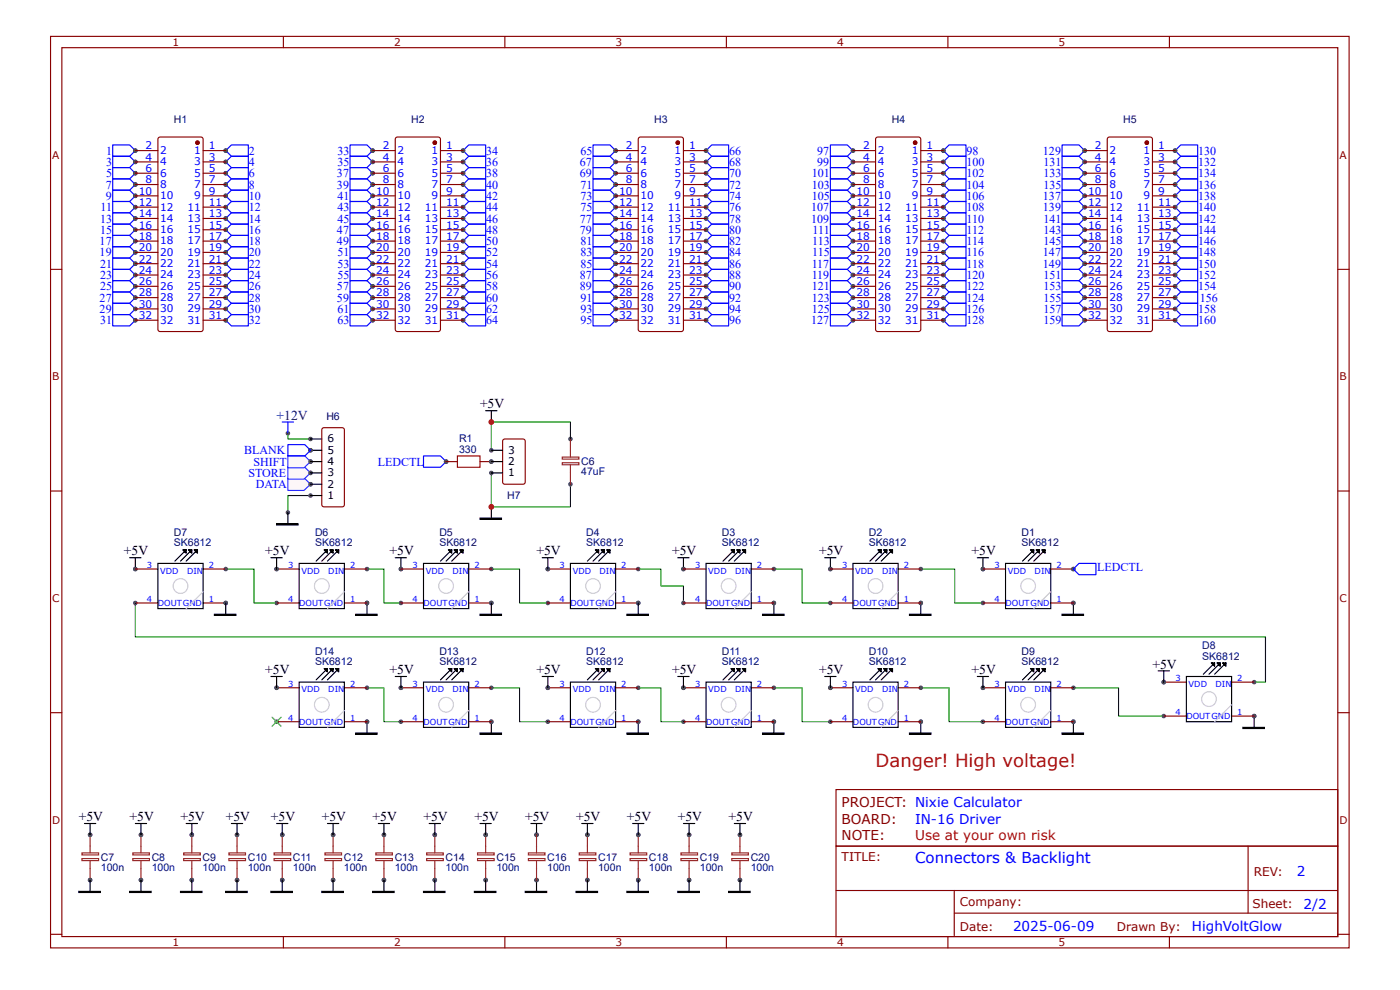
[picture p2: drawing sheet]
<svg xmlns="http://www.w3.org/2000/svg" width="297mm" height="210mm" viewBox="0 0 297 210" stroke-linecap="round" stroke-linejoin="round" font-family="sans-serif">
<defs><g id="words">
<text font-size="3.8" fill="#f00" x="185.8" y="162.6">Danger! High voltage!</text>
<text font-size="3.2" fill="#00f" x="194.1" y="183">Connectors &amp; Backlight</text>
<text font-size="2.9" fill="#000080" x="58.7" y="89">+12V</text>
<g font-size="2.9">
<text x="101.8" y="86.6">+5V</text>
<text x="26.3" y="117.8">+5V</text>
<text x="56.3" y="117.8">+5V</text>
<text x="82.7" y="117.8">+5V</text>
<text x="113.8" y="117.8">+5V</text>
<text x="142.6" y="117.8">+5V</text>
<text x="173.8" y="117.8">+5V</text>
<text x="206.1" y="117.8">+5V</text>
<text x="56.3" y="142.9">+5V</text>
<text x="82.7" y="142.9">+5V</text>
<text x="113.8" y="142.9">+5V</text>
<text x="142.6" y="142.9">+5V</text>
<text x="173.8" y="142.9">+5V</text>
<text x="206.1" y="142.9">+5V</text>
<text x="244.5" y="141.7">+5V</text>
<text x="16.7" y="174.1">+5V</text>
<text x="27.5" y="174.1">+5V</text>
<text x="38.3" y="174.1">+5V</text>
<text x="47.9" y="174.1">+5V</text>
<text x="57.5" y="174.1">+5V</text>
<text x="68.3" y="174.1">+5V</text>
<text x="79.1" y="174.1">+5V</text>
<text x="89.8" y="174.1">+5V</text>
<text x="100.6" y="174.1">+5V</text>
<text x="111.4" y="174.1">+5V</text>
<text x="122.2" y="174.1">+5V</text>
<text x="133" y="174.1">+5V</text>
<text x="143.8" y="174.1">+5V</text>
<text x="154.6" y="174.1">+5V</text>
</g>
<g font-size="2.9" fill="#800">
<text x="178.6" y="171">PROJECT: Nixie Calculator</text>
<text x="178.6" y="178.2">NOTE:</text>
<text x="178.6" y="174.6">BOARD:</text>
</g>
<text font-size="2.9" fill="#f00" x="194.1" y="178.2">Use at your own risk</text>
<g font-size="2.9" fill="#00f">
<text x="194.1" y="174.6">IN-16 Driver</text>
<text x="275.1" y="185.7">2</text>
<text x="214.9" y="197.5">2025-06-09</text>
<text x="252.9" y="197.4">HighVoltGlow</text>
<text x="276.5" y="192.7">2/2</text>
</g>
<g font-size="2.6" fill="#00f">
<text x="22.5" y="32.8">1</text>
<text x="22.5" y="35.2">3</text>
<text x="52.8" y="35.2">4</text>
<text x="52.8" y="32.8">2</text>
<text x="71.6" y="35.2">35</text>
<text x="71.6" y="32.8">33</text>
<text x="103.2" y="35.2">36</text>
<text x="103.2" y="32.8">34</text>
<text x="123" y="35.2">67</text>
<text x="123.1" y="32.8">65</text>
<text x="154.7" y="35.2">68</text>
<text x="154.7" y="32.8">66</text>
<text x="173.4" y="35.2">99</text>
<text x="173.4" y="32.8">97</text>
<text x="205.1" y="35.2">100</text>
<text x="205.1" y="32.8">98</text>
<text x="221.3" y="32.8">129</text>
<text x="221.4" y="35.2">131</text>
<text x="254.2" y="32.8">130</text>
<text x="254.2" y="35.2">132</text>
<text x="22.4" y="40">7</text>
<text x="22.5" y="37.6">5</text>
<text x="52.8" y="40">8</text>
<text x="52.8" y="37.6">6</text>
<text x="71.5" y="40">39</text>
<text x="71.5" y="37.6">37</text>
<text x="103.2" y="40">40</text>
<text x="103.2" y="37.6">38</text>
<text x="123" y="37.6">69</text>
<text x="123.1" y="40">71</text>
<text x="154.7" y="40">72</text>
<text x="154.7" y="37.6">70</text>
<text x="172.2" y="40">103</text>
<text x="172.2" y="37.6">101</text>
<text x="205.1" y="40">104</text>
<text x="205.1" y="37.6">102</text>
<text x="221.4" y="40">135</text>
<text x="221.4" y="37.6">133</text>
<text x="254.2" y="40">136</text>
<text x="254.2" y="37.6">134</text>
<text x="21.2" y="47.2">13</text>
<text x="21.3" y="44.8">11</text>
<text x="22.4" y="42.4">9</text>
<text x="52.8" y="47.2">14</text>
<text x="52.8" y="44.8">12</text>
<text x="52.8" y="42.4">10</text>
<text x="71.6" y="47.2">45</text>
<text x="71.6" y="44.8">43</text>
<text x="71.6" y="42.4">41</text>
<text x="103.2" y="47.2">46</text>
<text x="103.2" y="44.8">44</text>
<text x="103.2" y="42.4">42</text>
<text x="123" y="47.2">77</text>
<text x="123.1" y="44.8">75</text>
<text x="123.1" y="42.4">73</text>
<text x="154.7" y="47.2">78</text>
<text x="154.7" y="44.8">76</text>
<text x="154.7" y="42.4">74</text>
<text x="172.1" y="47.2">109</text>
<text x="172.1" y="44.8">107</text>
<text x="172.2" y="42.4">105</text>
<text x="205.1" y="47.2">110</text>
<text x="205.1" y="44.8">108</text>
<text x="205.1" y="42.4">106</text>
<text x="221.3" y="42.4">137</text>
<text x="221.3" y="44.8">139</text>
<text x="221.4" y="47.2">141</text>
<text x="254.2" y="44.8">140</text>
<text x="254.2" y="42.4">138</text>
<text x="254.2" y="47.2">142</text>
<text x="21.1" y="52">17</text>
<text x="21.2" y="49.6">15</text>
<text x="52.8" y="52">18</text>
<text x="52.8" y="49.6">16</text>
<text x="71.5" y="52">49</text>
<text x="71.5" y="49.6">47</text>
<text x="103.2" y="52">50</text>
<text x="103.2" y="49.6">48</text>
<text x="123" y="49.6">79</text>
<text x="123.1" y="52">81</text>
<text x="154.7" y="52">82</text>
<text x="154.7" y="49.6">80</text>
<text x="172.3" y="52">113</text>
<text x="172.4" y="49.6">111</text>
<text x="205.1" y="52">114</text>
<text x="205.1" y="49.6">112</text>
<text x="221.4" y="52">145</text>
<text x="221.4" y="49.6">143</text>
<text x="254.2" y="52">146</text>
<text x="254.2" y="49.6">144</text>
<text x="21.1" y="54.4">19</text>
<text x="21.2" y="59.2">23</text>
<text x="21.2" y="56.8">21</text>
<text x="52.8" y="59.2">24</text>
<text x="52.8" y="56.8">22</text>
<text x="52.8" y="54.4">20</text>
<text x="71.6" y="59.2">55</text>
<text x="71.6" y="56.8">53</text>
<text x="71.6" y="54.4">51</text>
<text x="103.2" y="59.2">56</text>
<text x="103.2" y="56.8">54</text>
<text x="103.2" y="54.4">52</text>
<text x="123" y="59.2">87</text>
<text x="123.1" y="56.8">85</text>
<text x="123.1" y="54.4">83</text>
<text x="154.7" y="59.2">88</text>
<text x="154.7" y="56.8">86</text>
<text x="154.7" y="54.4">84</text>
<text x="172.2" y="59.2">119</text>
<text x="172.2" y="56.8">117</text>
<text x="172.3" y="54.4">115</text>
<text x="205.1" y="56.8">118</text>
<text x="205.1" y="54.4">116</text>
<text x="205.1" y="59.2">120</text>
<text x="221.3" y="54.4">147</text>
<text x="221.3" y="56.8">149</text>
<text x="221.4" y="59.2">151</text>
<text x="254.2" y="56.8">150</text>
<text x="254.2" y="54.4">148</text>
<text x="254.2" y="59.2">152</text>
<text x="21.1" y="64">27</text>
<text x="21.2" y="61.6">25</text>
<text x="52.8" y="64">28</text>
<text x="52.8" y="61.6">26</text>
<text x="71.5" y="64">59</text>
<text x="71.5" y="61.6">57</text>
<text x="103.2" y="64">60</text>
<text x="103.2" y="61.6">58</text>
<text x="123" y="61.6">89</text>
<text x="123.1" y="64">91</text>
<text x="154.7" y="64">92</text>
<text x="154.7" y="61.6">90</text>
<text x="172.2" y="64">123</text>
<text x="172.2" y="61.6">121</text>
<text x="205.1" y="64">124</text>
<text x="205.1" y="61.6">122</text>
<text x="221.4" y="64">155</text>
<text x="221.4" y="61.6">153</text>
<text x="254.2" y="61.6">154</text>
<text x="254.6" y="64">156</text>
<text x="21.1" y="66.4">29</text>
<text x="21.2" y="68.8">31</text>
<text x="52.8" y="68.8">32</text>
<text x="52.8" y="66.4">30</text>
<text x="71.6" y="68.8">63</text>
<text x="71.6" y="66.4">61</text>
<text x="103.2" y="68.8">64</text>
<text x="103.2" y="66.4">62</text>
<text x="123.1" y="68.8">95</text>
<text x="123.1" y="66.4">93</text>
<text x="154.7" y="68.8">96</text>
<text x="154.7" y="66.4">94</text>
<text x="172.1" y="68.8">127</text>
<text x="172.2" y="66.4">125</text>
<text x="205.1" y="68.8">128</text>
<text x="205.1" y="66.4">126</text>
<text x="221.4" y="66.3">157</text>
<text x="221.4" y="68.7">159</text>
<text x="254.2" y="66.4">158</text>
<text x="254.2" y="68.7">160</text>
<text x="51.8" y="96.3">BLANK</text>
<text x="52.7" y="101.2">STORE</text>
<text x="53.8" y="98.8">SHIFT</text>
<text x="80.1" y="98.8">LEDCTL</text>
<text x="54.2" y="103.5">DATA</text>
<text x="232.8" y="121.2">LEDCTL</text>
</g>
<g font-size="2.6" fill="#800">
<text x="178.6" y="182.5">TITLE:</text>
<text x="266" y="185.7">REV:</text>
<text x="203.6" y="197.4">Date:</text>
<text x="203.6" y="192.2">Company:</text>
<text x="237" y="197.4">Drawn By:</text>
<text x="265.7" y="192.6">Sheet:</text>
</g>
<g font-size="2.2" fill="#800">
<text x="36.6" y="9.8">1</text>
<text x="83.6" y="9.8">2</text>
<text x="130.6" y="9.8">3</text>
<text x="177.6" y="9.8">4</text>
<text x="224.6" y="9.8">5</text>
<text x="11.1" y="33.6">A</text>
<text x="284.2" y="33.6">A</text>
<text x="11.1" y="80.6">B</text>
<text x="284.2" y="80.6">B</text>
<text x="11.1" y="127.6">C</text>
<text x="284.2" y="127.6">C</text>
<text x="11.1" y="174.6">D</text>
<text x="284.2" y="174.6">D</text>
<text x="36.6" y="200.6">1</text>
<text x="83.6" y="200.6">2</text>
<text x="130.6" y="200.6">3</text>
<text x="177.6" y="200.6">4</text>
<text x="224.6" y="200.6">5</text>
</g>
<g font-size="2.2" fill="#000080">
<text x="36.9" y="26.1">H1</text>
<text x="87.2" y="26.1">H2</text>
<text x="138.8" y="26.1">H3</text>
<text x="189.2" y="26.1">H4</text>
<text x="238.3" y="26.1">H5</text>
<text x="69.2" y="89.1">H6</text>
<text x="97.4" y="95.9">330</text>
<text x="97.4" y="93.8">R1</text>
<text x="123.3" y="100.7">47uF</text>
<text x="123.3" y="98.6">C6</text>
<text x="107.6" y="105.8">H7</text>
<text x="36.9" y="113.7">D7</text>
<text x="66.8" y="113.7">D6</text>
<text x="93.2" y="113.7">D5</text>
<text x="124.4" y="113.7">D4</text>
<text x="153.1" y="113.7">D3</text>
<text x="184.3" y="113.7">D2</text>
<text x="216.7" y="113.7">D1</text>
<text x="36.9" y="115.8">SK6812</text>
<text x="66.8" y="115.8">SK6812</text>
<text x="93.2" y="115.8">SK6812</text>
<text x="124.4" y="115.8">SK6812</text>
<text x="153.1" y="115.8">SK6812</text>
<text x="184.3" y="115.8">SK6812</text>
<text x="216.7" y="115.8">SK6812</text>
<text x="255" y="137.6">D8</text>
<text x="66.8" y="141">SK6812</text>
<text x="66.8" y="138.8">D14</text>
<text x="93.2" y="141">SK6812</text>
<text x="93.2" y="138.8">D13</text>
<text x="124.4" y="141">SK6812</text>
<text x="124.4" y="138.8">D12</text>
<text x="153.1" y="141">SK6812</text>
<text x="153.1" y="138.8">D11</text>
<text x="184.3" y="141">SK6812</text>
<text x="184.3" y="138.8">D10</text>
<text x="216.7" y="141">SK6812</text>
<text x="216.7" y="138.8">D9</text>
<text x="255" y="139.8">SK6812</text>
<text x="21.4" y="184.8">100n</text>
<text x="21.4" y="182.5">C7</text>
<text x="32.2" y="184.8">100n</text>
<text x="32.2" y="182.5">C8</text>
<text x="43" y="184.8">100n</text>
<text x="43" y="182.5">C9</text>
<text x="52.6" y="184.8">100n</text>
<text x="52.6" y="182.5">C10</text>
<text x="62.2" y="184.8">100n</text>
<text x="62.2" y="182.5">C11</text>
<text x="72.9" y="184.8">100n</text>
<text x="72.9" y="182.5">C12</text>
<text x="83.7" y="184.8">100n</text>
<text x="83.7" y="182.5">C13</text>
<text x="94.5" y="184.8">100n</text>
<text x="94.5" y="182.5">C14</text>
<text x="105.3" y="184.8">100n</text>
<text x="105.3" y="182.5">C15</text>
<text x="116.1" y="184.8">100n</text>
<text x="116.1" y="182.5">C16</text>
<text x="126.9" y="184.8">100n</text>
<text x="126.9" y="182.5">C17</text>
<text x="137.7" y="184.8">100n</text>
<text x="137.7" y="182.5">C18</text>
<text x="148.5" y="184.8">100n</text>
<text x="148.5" y="182.5">C19</text>
<text x="159.3" y="184.8">100n</text>
<text x="159.3" y="182.5">C20</text>
</g>
<g font-size="2.2" fill="#00f">
<text x="30.9" y="31.7">2</text>
<text x="30.9" y="34.1">4</text>
<text x="34" y="32.6">2</text>
<text x="34" y="35">4</text>
<text x="41.2" y="32.6">1</text>
<text x="41.2" y="35">3</text>
<text x="44.3" y="31.7">1</text>
<text x="44.3" y="34.1">3</text>
<text x="81.2" y="31.7">2</text>
<text x="81.2" y="34.1">4</text>
<text x="84.3" y="32.6">2</text>
<text x="84.3" y="35">4</text>
<text x="91.5" y="32.6">1</text>
<text x="91.5" y="35">3</text>
<text x="94.6" y="31.7">1</text>
<text x="94.6" y="34.1">3</text>
<text x="132.8" y="31.7">2</text>
<text x="132.8" y="34.1">4</text>
<text x="135.9" y="32.6">2</text>
<text x="135.9" y="35">4</text>
<text x="143.1" y="32.6">1</text>
<text x="143.1" y="35">3</text>
<text x="146.2" y="31.7">1</text>
<text x="146.2" y="34.1">3</text>
<text x="183.1" y="31.7">2</text>
<text x="183.1" y="34.1">4</text>
<text x="186.2" y="32.6">2</text>
<text x="186.2" y="35">4</text>
<text x="193.4" y="32.6">1</text>
<text x="193.4" y="35">3</text>
<text x="196.5" y="31.7">1</text>
<text x="196.5" y="34.1">3</text>
<text x="232.3" y="31.7">2</text>
<text x="232.3" y="34.1">4</text>
<text x="235.4" y="32.6">2</text>
<text x="235.4" y="35">4</text>
<text x="242.6" y="32.6">1</text>
<text x="242.6" y="35">3</text>
<text x="245.7" y="31.7">1</text>
<text x="245.7" y="34.1">3</text>
<text x="29.5" y="41.3">10</text>
<text x="30.9" y="36.5">6</text>
<text x="30.9" y="38.9">8</text>
<text x="34" y="37.4">6</text>
<text x="34" y="39.8">8</text>
<text x="41.2" y="37.4">5</text>
<text x="41.2" y="39.8">7</text>
<text x="44.3" y="36.5">5</text>
<text x="44.3" y="38.9">7</text>
<text x="44.3" y="41.3">9</text>
<text x="79.8" y="41.3">10</text>
<text x="81.2" y="36.5">6</text>
<text x="81.2" y="38.9">8</text>
<text x="84.3" y="37.4">6</text>
<text x="84.3" y="39.8">8</text>
<text x="91.5" y="37.4">5</text>
<text x="91.5" y="39.8">7</text>
<text x="94.6" y="36.5">5</text>
<text x="94.6" y="38.9">7</text>
<text x="94.6" y="41.3">9</text>
<text x="131.4" y="41.3">10</text>
<text x="132.8" y="36.5">6</text>
<text x="132.8" y="38.9">8</text>
<text x="135.9" y="37.4">6</text>
<text x="135.9" y="39.8">8</text>
<text x="143.1" y="37.4">5</text>
<text x="143.1" y="39.8">7</text>
<text x="146.2" y="36.5">5</text>
<text x="146.2" y="38.9">7</text>
<text x="146.2" y="41.3">9</text>
<text x="181.7" y="41.3">10</text>
<text x="183.1" y="36.5">6</text>
<text x="183.1" y="38.9">8</text>
<text x="186.2" y="37.4">6</text>
<text x="186.2" y="39.8">8</text>
<text x="193.4" y="37.4">5</text>
<text x="193.4" y="39.8">7</text>
<text x="196.5" y="36.5">5</text>
<text x="196.5" y="38.9">7</text>
<text x="196.5" y="41.3">9</text>
<text x="230.9" y="41.3">10</text>
<text x="232.3" y="36.5">6</text>
<text x="232.3" y="38.9">8</text>
<text x="235.4" y="37.4">6</text>
<text x="235.4" y="39.8">8</text>
<text x="242.6" y="37.4">5</text>
<text x="242.6" y="39.8">7</text>
<text x="245.7" y="36.5">5</text>
<text x="245.7" y="38.9">7</text>
<text x="245.7" y="41.3">9</text>
<text x="29.5" y="43.7">12</text>
<text x="29.5" y="46.1">14</text>
<text x="34" y="42.2">10</text>
<text x="34" y="44.6">12</text>
<text x="34" y="47">14</text>
<text x="39.8" y="44.6">11</text>
<text x="39.8" y="47">13</text>
<text x="41.2" y="42.2">9</text>
<text x="44.3" y="43.7">11</text>
<text x="44.3" y="46.1">13</text>
<text x="79.8" y="43.7">12</text>
<text x="79.8" y="46.1">14</text>
<text x="84.3" y="42.2">10</text>
<text x="84.3" y="44.6">12</text>
<text x="84.3" y="47">14</text>
<text x="90.1" y="44.6">11</text>
<text x="90.1" y="47">13</text>
<text x="91.5" y="42.2">9</text>
<text x="94.6" y="43.7">11</text>
<text x="94.6" y="46.1">13</text>
<text x="131.4" y="43.7">12</text>
<text x="131.4" y="46.1">14</text>
<text x="135.9" y="42.2">10</text>
<text x="135.9" y="44.6">12</text>
<text x="135.9" y="47">14</text>
<text x="141.7" y="44.6">11</text>
<text x="141.7" y="47">13</text>
<text x="143.1" y="42.2">9</text>
<text x="146.2" y="43.7">11</text>
<text x="146.2" y="46.1">13</text>
<text x="181.7" y="43.7">12</text>
<text x="181.7" y="46.1">14</text>
<text x="186.2" y="42.2">10</text>
<text x="186.2" y="44.6">12</text>
<text x="186.2" y="47">14</text>
<text x="192" y="44.6">11</text>
<text x="192" y="47">13</text>
<text x="193.4" y="42.2">9</text>
<text x="196.5" y="43.7">11</text>
<text x="196.5" y="46.1">13</text>
<text x="230.9" y="43.7">12</text>
<text x="230.9" y="46.1">14</text>
<text x="235.4" y="42.2">10</text>
<text x="235.4" y="44.6">12</text>
<text x="235.4" y="47">14</text>
<text x="241.2" y="44.6">11</text>
<text x="241.2" y="47">13</text>
<text x="242.6" y="42.2">9</text>
<text x="245.7" y="43.7">11</text>
<text x="245.7" y="46.1">13</text>
<text x="29.5" y="48.5">16</text>
<text x="29.5" y="50.9">18</text>
<text x="29.5" y="53.3">20</text>
<text x="34" y="49.4">16</text>
<text x="34" y="51.8">18</text>
<text x="39.8" y="49.4">15</text>
<text x="39.8" y="51.8">17</text>
<text x="44.3" y="48.5">15</text>
<text x="44.3" y="50.9">17</text>
<text x="44.3" y="53.3">19</text>
<text x="79.8" y="48.5">16</text>
<text x="79.8" y="50.9">18</text>
<text x="79.8" y="53.3">20</text>
<text x="84.3" y="49.4">16</text>
<text x="84.3" y="51.8">18</text>
<text x="90.1" y="49.4">15</text>
<text x="90.1" y="51.8">17</text>
<text x="94.6" y="48.5">15</text>
<text x="94.6" y="50.9">17</text>
<text x="94.6" y="53.3">19</text>
<text x="131.4" y="48.5">16</text>
<text x="131.4" y="50.9">18</text>
<text x="131.4" y="53.3">20</text>
<text x="135.9" y="49.4">16</text>
<text x="135.9" y="51.8">18</text>
<text x="141.7" y="49.4">15</text>
<text x="141.7" y="51.8">17</text>
<text x="146.2" y="48.5">15</text>
<text x="146.2" y="50.9">17</text>
<text x="146.2" y="53.3">19</text>
<text x="181.7" y="48.5">16</text>
<text x="181.7" y="50.9">18</text>
<text x="181.7" y="53.3">20</text>
<text x="186.2" y="49.4">16</text>
<text x="186.2" y="51.8">18</text>
<text x="192" y="49.4">15</text>
<text x="192" y="51.8">17</text>
<text x="196.5" y="48.5">15</text>
<text x="196.5" y="50.9">17</text>
<text x="196.5" y="53.3">19</text>
<text x="230.9" y="48.5">16</text>
<text x="230.9" y="50.9">18</text>
<text x="230.9" y="53.3">20</text>
<text x="235.4" y="49.4">16</text>
<text x="235.4" y="51.8">18</text>
<text x="241.2" y="49.4">15</text>
<text x="241.2" y="51.8">17</text>
<text x="245.7" y="48.5">15</text>
<text x="245.7" y="50.9">17</text>
<text x="245.7" y="53.3">19</text>
<text x="29.5" y="55.7">22</text>
<text x="29.5" y="58.1">24</text>
<text x="34" y="54.2">20</text>
<text x="34" y="56.6">22</text>
<text x="34" y="59">24</text>
<text x="39.8" y="54.2">19</text>
<text x="39.8" y="56.6">21</text>
<text x="39.8" y="59">23</text>
<text x="44.3" y="55.7">21</text>
<text x="44.3" y="58.1">23</text>
<text x="79.8" y="55.7">22</text>
<text x="79.8" y="58.1">24</text>
<text x="84.3" y="54.2">20</text>
<text x="84.3" y="56.6">22</text>
<text x="84.3" y="59">24</text>
<text x="90.1" y="54.2">19</text>
<text x="90.1" y="56.6">21</text>
<text x="90.1" y="59">23</text>
<text x="94.6" y="55.7">21</text>
<text x="94.6" y="58.1">23</text>
<text x="131.4" y="55.7">22</text>
<text x="131.4" y="58.1">24</text>
<text x="135.9" y="54.2">20</text>
<text x="135.9" y="56.6">22</text>
<text x="135.9" y="59">24</text>
<text x="141.7" y="54.2">19</text>
<text x="141.7" y="56.6">21</text>
<text x="141.7" y="59">23</text>
<text x="146.2" y="55.7">21</text>
<text x="146.2" y="58.1">23</text>
<text x="181.7" y="55.7">22</text>
<text x="181.7" y="58.1">24</text>
<text x="186.2" y="54.2">20</text>
<text x="186.2" y="56.6">22</text>
<text x="186.2" y="59">24</text>
<text x="192" y="54.2">19</text>
<text x="192" y="56.6">21</text>
<text x="192" y="59">23</text>
<text x="196.5" y="55.7">21</text>
<text x="196.5" y="58.1">23</text>
<text x="230.9" y="55.7">22</text>
<text x="230.9" y="58.1">24</text>
<text x="235.4" y="54.2">20</text>
<text x="235.4" y="56.6">22</text>
<text x="235.4" y="59">24</text>
<text x="241.2" y="54.2">19</text>
<text x="241.2" y="56.6">21</text>
<text x="241.2" y="59">23</text>
<text x="245.7" y="55.7">21</text>
<text x="245.7" y="58.1">23</text>
<text x="29.5" y="60.5">26</text>
<text x="29.5" y="62.9">28</text>
<text x="29.5" y="65.3">30</text>
<text x="34" y="61.4">26</text>
<text x="34" y="63.8">28</text>
<text x="39.8" y="61.4">25</text>
<text x="39.8" y="63.8">27</text>
<text x="44.3" y="60.5">25</text>
<text x="44.3" y="62.9">27</text>
<text x="44.3" y="65.3">29</text>
<text x="79.8" y="60.5">26</text>
<text x="79.8" y="62.9">28</text>
<text x="79.8" y="65.3">30</text>
<text x="84.3" y="61.4">26</text>
<text x="84.3" y="63.8">28</text>
<text x="90.1" y="61.4">25</text>
<text x="90.1" y="63.8">27</text>
<text x="94.6" y="60.5">25</text>
<text x="94.6" y="62.9">27</text>
<text x="94.6" y="65.3">29</text>
<text x="131.4" y="60.5">26</text>
<text x="131.4" y="62.9">28</text>
<text x="131.4" y="65.3">30</text>
<text x="135.9" y="61.4">26</text>
<text x="135.9" y="63.8">28</text>
<text x="141.7" y="61.4">25</text>
<text x="141.7" y="63.8">27</text>
<text x="146.2" y="60.5">25</text>
<text x="146.2" y="62.9">27</text>
<text x="146.2" y="65.3">29</text>
<text x="181.7" y="60.5">26</text>
<text x="181.7" y="62.9">28</text>
<text x="181.7" y="65.3">30</text>
<text x="186.2" y="61.4">26</text>
<text x="186.2" y="63.8">28</text>
<text x="192" y="61.4">25</text>
<text x="192" y="63.8">27</text>
<text x="196.5" y="60.5">25</text>
<text x="196.5" y="62.9">27</text>
<text x="196.5" y="65.3">29</text>
<text x="230.9" y="60.5">26</text>
<text x="230.9" y="62.9">28</text>
<text x="230.9" y="65.3">30</text>
<text x="235.4" y="61.4">26</text>
<text x="235.4" y="63.8">28</text>
<text x="241.2" y="61.4">25</text>
<text x="241.2" y="63.8">27</text>
<text x="245.7" y="60.5">25</text>
<text x="245.7" y="62.9">27</text>
<text x="245.7" y="65.3">29</text>
<text x="29.5" y="67.7">32</text>
<text x="34" y="66.2">30</text>
<text x="34" y="68.6">32</text>
<text x="39.8" y="66.2">29</text>
<text x="39.8" y="68.6">31</text>
<text x="44.3" y="67.7">31</text>
<text x="79.8" y="67.7">32</text>
<text x="84.3" y="66.2">30</text>
<text x="84.3" y="68.6">32</text>
<text x="90.1" y="66.2">29</text>
<text x="90.1" y="68.6">31</text>
<text x="94.6" y="67.7">31</text>
<text x="131.4" y="67.7">32</text>
<text x="135.9" y="66.2">30</text>
<text x="135.9" y="68.6">32</text>
<text x="141.7" y="66.2">29</text>
<text x="141.7" y="68.6">31</text>
<text x="146.2" y="67.7">31</text>
<text x="181.7" y="67.7">32</text>
<text x="186.2" y="66.2">30</text>
<text x="186.2" y="68.6">32</text>
<text x="192" y="66.2">29</text>
<text x="192" y="68.6">31</text>
<text x="196.5" y="67.7">31</text>
<text x="230.9" y="67.7">32</text>
<text x="235.4" y="66.2">30</text>
<text x="235.4" y="68.6">32</text>
<text x="241.2" y="66.2">29</text>
<text x="241.2" y="68.6">31</text>
<text x="245.7" y="67.7">31</text>
</g>
<g font-size="2.2">
<text x="69.5" y="93.8">6</text>
<text x="69.5" y="101">3</text>
<text x="69.5" y="98.6">4</text>
<text x="69.5" y="96.2">5</text>
<text x="107.8" y="96.2">3</text>
<text x="107.8" y="101">1</text>
<text x="107.8" y="98.6">2</text>
<text x="69.5" y="105.8">1</text>
<text x="69.5" y="103.4">2</text>
</g>
<g font-size="1.8" fill="#00f">
<text x="31.2" y="120.4">3</text>
<text x="34" y="121.6">VDD</text>
<text x="39.7" y="121.6">DIN</text>
<text x="44.3" y="120.4">2</text>
<text x="61.2" y="120.4">3</text>
<text x="63.9" y="121.6">VDD</text>
<text x="69.6" y="121.6">DIN</text>
<text x="74.3" y="120.4">2</text>
<text x="87.5" y="120.4">3</text>
<text x="90.3" y="121.6">VDD</text>
<text x="96" y="121.6">DIN</text>
<text x="100.6" y="120.4">2</text>
<text x="118.7" y="120.4">3</text>
<text x="121.5" y="121.6">VDD</text>
<text x="127.2" y="121.6">DIN</text>
<text x="131.8" y="120.4">2</text>
<text x="147.5" y="120.4">3</text>
<text x="150.3" y="121.6">VDD</text>
<text x="156" y="121.6">DIN</text>
<text x="160.6" y="120.4">2</text>
<text x="178.6" y="120.4">3</text>
<text x="181.4" y="121.6">VDD</text>
<text x="187.1" y="121.6">DIN</text>
<text x="191.7" y="120.4">2</text>
<text x="211" y="120.4">3</text>
<text x="213.8" y="121.6">VDD</text>
<text x="219.5" y="121.6">DIN</text>
<text x="224.1" y="120.4">2</text>
<text x="31.2" y="127.6">4</text>
<text x="33.5" y="128.6">DOUTGND</text>
<text x="44.3" y="127.6">1</text>
<text x="61.2" y="127.6">4</text>
<text x="63.5" y="128.6">DOUTGND</text>
<text x="74.3" y="127.6">1</text>
<text x="87.5" y="127.6">4</text>
<text x="89.8" y="128.6">DOUTGND</text>
<text x="100.6" y="127.6">1</text>
<text x="118.7" y="127.6">4</text>
<text x="121" y="128.6">DOUTGND</text>
<text x="131.8" y="127.6">1</text>
<text x="147.5" y="127.6">4</text>
<text x="149.8" y="128.6">DOUTGND</text>
<text x="160.6" y="127.6">1</text>
<text x="178.6" y="127.6">4</text>
<text x="181" y="128.6">DOUTGND</text>
<text x="191.7" y="127.6">1</text>
<text x="211" y="127.6">4</text>
<text x="213.3" y="128.6">DOUTGND</text>
<text x="224.1" y="127.6">1</text>
<text x="61.2" y="145.6">3</text>
<text x="63.9" y="146.8">VDD</text>
<text x="69.6" y="146.8">DIN</text>
<text x="74.3" y="145.6">2</text>
<text x="87.5" y="145.6">3</text>
<text x="90.3" y="146.8">VDD</text>
<text x="96" y="146.8">DIN</text>
<text x="100.6" y="145.6">2</text>
<text x="118.7" y="145.6">3</text>
<text x="121.5" y="146.8">VDD</text>
<text x="127.2" y="146.8">DIN</text>
<text x="131.8" y="145.6">2</text>
<text x="147.5" y="145.6">3</text>
<text x="150.3" y="146.8">VDD</text>
<text x="156" y="146.8">DIN</text>
<text x="160.6" y="145.6">2</text>
<text x="178.6" y="145.6">3</text>
<text x="181.4" y="146.8">VDD</text>
<text x="187.1" y="146.8">DIN</text>
<text x="191.7" y="145.6">2</text>
<text x="211" y="145.6">3</text>
<text x="213.8" y="146.8">VDD</text>
<text x="219.5" y="146.8">DIN</text>
<text x="224.1" y="145.6">2</text>
<text x="249.4" y="144.4">3</text>
<text x="252.2" y="145.6">VDD</text>
<text x="257.9" y="145.6">DIN</text>
<text x="262.5" y="144.4">2</text>
<text x="61.2" y="152.8">4</text>
<text x="63.5" y="153.7">DOUTGND</text>
<text x="74.3" y="152.8">1</text>
<text x="87.5" y="152.8">4</text>
<text x="89.8" y="153.7">DOUTGND</text>
<text x="100.6" y="152.8">1</text>
<text x="118.7" y="152.8">4</text>
<text x="121" y="153.7">DOUTGND</text>
<text x="131.8" y="152.8">1</text>
<text x="147.5" y="152.8">4</text>
<text x="149.8" y="153.7">DOUTGND</text>
<text x="160.6" y="152.8">1</text>
<text x="178.6" y="152.8">4</text>
<text x="181" y="153.7">DOUTGND</text>
<text x="191.7" y="152.8">1</text>
<text x="211" y="152.8">4</text>
<text x="213.3" y="153.7">DOUTGND</text>
<text x="224.1" y="152.8">1</text>
<text x="249.4" y="151.6">4</text>
<text x="251.7" y="152.5">DOUTGND</text>
<text x="262.5" y="151.6">1</text>
</g>
</g></defs>
<g fill="none" stroke="#800" stroke-width=".24">
<path d="M10.7 7.7h275.5v193.3h-275.5zM13.1 10.1h270.7v188.5h-270.7zM60.1 7.7v2.4M107.1 7.7v2.4M154.1 7.7v2.4M201.1 7.7v2.4M248.1 7.7v2.4M10.7 57.1h2.4M283.8 57.1h2.4M10.7 104.1h2.4M283.8 104.1h2.4M10.7 151.1h2.4"/>
<path d="M283.8 151.1h2.4M177.4 179.4h106.4v19.2h-106.4zM264.8 179.4v14.2M10.7 198.1h2.4M60.1 198.6v2.4M107.1 198.6v2.4M154.1 198.6v2.4M177.4 188.8h106.3M201.1 198.6v2.4M202.4 193.6h81.3M202.4 188.8v9.6M248.1 198.6v2.4"/>
<path d="M283.8 198.1h2.4"/>
</g>
<circle cx="230.1" cy="63.1" r=".48" fill="#4f4f4f"/>
<path d="M225.3 61.9h3.6l1.2 1.2-1.2 1.2h-3.6z" fill="none" stroke="#00f" stroke-width=".24"/>
<circle cx="28.7" cy="31.9" r=".48" fill="#4f4f4f"/>
<path d="M23.9 30.7h3.6l1.2 1.2-1.2 1.2h-3.6z" fill="none" stroke="#00f" stroke-width=".24"/>
<circle cx="249.3" cy="60.7" r=".48" fill="#4f4f4f"/>
<path d="M249.3 60.7l1.2-1.2h3.6v2.4h-3.6z" fill="none" stroke="#00f" stroke-width=".24"/>
<circle cx="230.1" cy="60.7" r=".48" fill="#4f4f4f"/>
<path d="M225.3 59.5h3.6l1.2 1.2-1.2 1.2h-3.6z" fill="none" stroke="#00f" stroke-width=".24"/>
<circle cx="249.3" cy="58.3" r=".48" fill="#4f4f4f"/>
<path d="M249.3 58.3l1.2-1.2h3.6v2.4h-3.6z" fill="none" stroke="#00f" stroke-width=".24"/>
<circle cx="230.1" cy="58.3" r=".48" fill="#4f4f4f"/>
<path d="M225.3 57.1h3.6l1.2 1.2-1.2 1.2h-3.6z" fill="none" stroke="#00f" stroke-width=".24"/>
<circle cx="249.3" cy="55.9" r=".48" fill="#4f4f4f"/>
<path d="M249.3 55.9l1.2-1.2h3.6v2.4h-3.6z" fill="none" stroke="#00f" stroke-width=".24"/>
<circle cx="230.1" cy="55.9" r=".48" fill="#4f4f4f"/>
<path d="M225.3 54.7h3.6l1.2 1.2-1.2 1.2h-3.6z" fill="none" stroke="#00f" stroke-width=".24"/>
<circle cx="249.3" cy="53.5" r=".48" fill="#4f4f4f"/>
<path d="M249.3 53.5l1.2-1.2h3.6v2.4h-3.6z" fill="none" stroke="#00f" stroke-width=".24"/>
<circle cx="230.1" cy="53.5" r=".48" fill="#4f4f4f"/>
<path d="M225.3 52.3h3.6l1.2 1.2-1.2 1.2h-3.6z" fill="none" stroke="#00f" stroke-width=".24"/>
<circle cx="249.3" cy="51.1" r=".48" fill="#4f4f4f"/>
<path d="M249.3 51.1l1.2-1.2h3.6v2.4h-3.6z" fill="none" stroke="#00f" stroke-width=".24"/>
<circle cx="230.1" cy="51.1" r=".48" fill="#4f4f4f"/>
<path d="M225.3 49.9h3.6l1.2 1.2-1.2 1.2h-3.6z" fill="none" stroke="#00f" stroke-width=".24"/>
<circle cx="249.3" cy="48.7" r=".48" fill="#4f4f4f"/>
<path d="M249.3 48.7l1.2-1.2h3.6v2.4h-3.6z" fill="none" stroke="#00f" stroke-width=".24"/>
<circle cx="230.1" cy="48.7" r=".48" fill="#4f4f4f"/>
<path d="M225.3 47.5h3.6l1.2 1.2-1.2 1.2h-3.6z" fill="none" stroke="#00f" stroke-width=".24"/>
<circle cx="249.3" cy="46.3" r=".48" fill="#4f4f4f"/>
<path d="M249.3 46.3l1.2-1.2h3.6v2.4h-3.6z" fill="none" stroke="#00f" stroke-width=".24"/>
<circle cx="230.1" cy="46.3" r=".48" fill="#4f4f4f"/>
<path d="M225.3 45.1h3.6l1.2 1.2-1.2 1.2h-3.6z" fill="none" stroke="#00f" stroke-width=".24"/>
<circle cx="249.3" cy="43.9" r=".48" fill="#4f4f4f"/>
<path d="M249.3 43.9l1.2-1.2h3.6v2.4h-3.6z" fill="none" stroke="#00f" stroke-width=".24"/>
<circle cx="230.1" cy="43.9" r=".48" fill="#4f4f4f"/>
<path d="M225.3 42.7h3.6l1.2 1.2-1.2 1.2h-3.6z" fill="none" stroke="#00f" stroke-width=".24"/>
<circle cx="249.3" cy="41.5" r=".48" fill="#4f4f4f"/>
<path d="M249.3 41.5l1.2-1.2h3.6v2.4h-3.6z" fill="none" stroke="#00f" stroke-width=".24"/>
<circle cx="230.1" cy="41.5" r=".48" fill="#4f4f4f"/>
<path d="M225.3 40.3h3.6l1.2 1.2-1.2 1.2h-3.6z" fill="none" stroke="#00f" stroke-width=".24"/>
<circle cx="249.3" cy="39.1" r=".48" fill="#4f4f4f"/>
<path d="M249.3 39.1l1.2-1.2h3.6v2.4h-3.6z" fill="none" stroke="#00f" stroke-width=".24"/>
<circle cx="230.1" cy="39.1" r=".48" fill="#4f4f4f"/>
<path d="M225.3 37.9h3.6l1.2 1.2-1.2 1.2h-3.6z" fill="none" stroke="#00f" stroke-width=".24"/>
<circle cx="249.3" cy="36.7" r=".48" fill="#4f4f4f"/>
<path d="M249.3 36.7l1.2-1.2h3.6v2.4h-3.6z" fill="none" stroke="#00f" stroke-width=".24"/>
<circle cx="230.1" cy="36.7" r=".48" fill="#4f4f4f"/>
<path d="M225.3 35.5h3.6l1.2 1.2-1.2 1.2h-3.6z" fill="none" stroke="#00f" stroke-width=".24"/>
<circle cx="249.3" cy="34.3" r=".48" fill="#4f4f4f"/>
<path d="M249.3 34.3l1.2-1.2h3.6v2.4h-3.6z" fill="none" stroke="#00f" stroke-width=".24"/>
<circle cx="230.1" cy="34.3" r=".48" fill="#4f4f4f"/>
<path d="M225.3 33.1h3.6l1.2 1.2-1.2 1.2h-3.6z" fill="none" stroke="#00f" stroke-width=".24"/>
<circle cx="249.3" cy="31.9" r=".48" fill="#4f4f4f"/>
<path d="M249.3 31.9l1.2-1.2h3.6v2.4h-3.6z" fill="none" stroke="#00f" stroke-width=".24"/>
<circle cx="230.1" cy="31.9" r=".48" fill="#4f4f4f"/>
<path d="M225.3 30.7h3.6l1.2 1.2-1.2 1.2h-3.6z" fill="none" stroke="#00f" stroke-width=".24"/>
<circle cx="200.1" cy="67.9" r=".48" fill="#4f4f4f"/>
<path d="M200.1 67.9l1.2-1.2h3.6v2.4h-3.6z" fill="none" stroke="#00f" stroke-width=".24"/>
<circle cx="181" cy="67.9" r=".48" fill="#4f4f4f"/>
<path d="M176.2 66.7h3.6l1.2 1.2-1.2 1.2h-3.6z" fill="none" stroke="#00f" stroke-width=".24"/>
<circle cx="200.1" cy="65.5" r=".48" fill="#4f4f4f"/>
<path d="M200.1 65.5l1.2-1.2h3.6v2.4h-3.6z" fill="none" stroke="#00f" stroke-width=".24"/>
<circle cx="181" cy="65.5" r=".48" fill="#4f4f4f"/>
<path d="M176.2 64.3h3.6l1.2 1.2-1.2 1.2h-3.6z" fill="none" stroke="#00f" stroke-width=".24"/>
<circle cx="200.1" cy="63.1" r=".48" fill="#4f4f4f"/>
<path d="M200.1 63.1l1.2-1.2h3.6v2.4h-3.6z" fill="none" stroke="#00f" stroke-width=".24"/>
<circle cx="181" cy="63.1" r=".48" fill="#4f4f4f"/>
<path d="M176.2 61.9h3.6l1.2 1.2-1.2 1.2h-3.6z" fill="none" stroke="#00f" stroke-width=".24"/>
<circle cx="200.1" cy="60.7" r=".48" fill="#4f4f4f"/>
<path d="M200.1 60.7l1.2-1.2h3.6v2.4h-3.6z" fill="none" stroke="#00f" stroke-width=".24"/>
<circle cx="181" cy="60.7" r=".48" fill="#4f4f4f"/>
<path d="M176.2 59.5h3.6l1.2 1.2-1.2 1.2h-3.6z" fill="none" stroke="#00f" stroke-width=".24"/>
<circle cx="200.1" cy="58.3" r=".48" fill="#4f4f4f"/>
<path d="M200.1 58.3l1.2-1.2h3.6v2.4h-3.6z" fill="none" stroke="#00f" stroke-width=".24"/>
<circle cx="181" cy="58.3" r=".48" fill="#4f4f4f"/>
<path d="M176.2 57.1h3.6l1.2 1.2-1.2 1.2h-3.6z" fill="none" stroke="#00f" stroke-width=".24"/>
<circle cx="200.1" cy="55.9" r=".48" fill="#4f4f4f"/>
<path d="M200.1 55.9l1.2-1.2h3.6v2.4h-3.6z" fill="none" stroke="#00f" stroke-width=".24"/>
<circle cx="181" cy="55.9" r=".48" fill="#4f4f4f"/>
<path d="M176.2 54.7h3.6l1.2 1.2-1.2 1.2h-3.6z" fill="none" stroke="#00f" stroke-width=".24"/>
<circle cx="200.1" cy="53.5" r=".48" fill="#4f4f4f"/>
<path d="M200.1 53.5l1.2-1.2h3.6v2.4h-3.6z" fill="none" stroke="#00f" stroke-width=".24"/>
<circle cx="181" cy="53.5" r=".48" fill="#4f4f4f"/>
<path d="M176.2 52.3h3.6l1.2 1.2-1.2 1.2h-3.6z" fill="none" stroke="#00f" stroke-width=".24"/>
<circle cx="200.1" cy="51.1" r=".48" fill="#4f4f4f"/>
<path d="M200.1 51.1l1.2-1.2h3.6v2.4h-3.6z" fill="none" stroke="#00f" stroke-width=".24"/>
<circle cx="181" cy="51.1" r=".48" fill="#4f4f4f"/>
<path d="M176.2 49.9h3.6l1.2 1.2-1.2 1.2h-3.6z" fill="none" stroke="#00f" stroke-width=".24"/>
<circle cx="200.1" cy="48.7" r=".48" fill="#4f4f4f"/>
<path d="M200.1 48.7l1.2-1.2h3.6v2.4h-3.6z" fill="none" stroke="#00f" stroke-width=".24"/>
<circle cx="181" cy="48.7" r=".48" fill="#4f4f4f"/>
<path d="M176.2 47.5h3.6l1.2 1.2-1.2 1.2h-3.6z" fill="none" stroke="#00f" stroke-width=".24"/>
<circle cx="200.1" cy="46.3" r=".48" fill="#4f4f4f"/>
<path d="M200.1 46.3l1.2-1.2h3.6v2.4h-3.6z" fill="none" stroke="#00f" stroke-width=".24"/>
<circle cx="181" cy="46.3" r=".48" fill="#4f4f4f"/>
<path d="M176.2 45.1h3.6l1.2 1.2-1.2 1.2h-3.6z" fill="none" stroke="#00f" stroke-width=".24"/>
<circle cx="200.1" cy="43.9" r=".48" fill="#4f4f4f"/>
<path d="M200.1 43.9l1.2-1.2h3.6v2.4h-3.6z" fill="none" stroke="#00f" stroke-width=".24"/>
<circle cx="181" cy="43.9" r=".48" fill="#4f4f4f"/>
<path d="M176.2 42.7h3.6l1.2 1.2-1.2 1.2h-3.6z" fill="none" stroke="#00f" stroke-width=".24"/>
<circle cx="200.1" cy="41.5" r=".48" fill="#4f4f4f"/>
<path d="M200.1 41.5l1.2-1.2h3.6v2.4h-3.6z" fill="none" stroke="#00f" stroke-width=".24"/>
<circle cx="181" cy="41.5" r=".48" fill="#4f4f4f"/>
<path d="M176.2 40.3h3.6l1.2 1.2-1.2 1.2h-3.6z" fill="none" stroke="#00f" stroke-width=".24"/>
<circle cx="200.1" cy="39.1" r=".48" fill="#4f4f4f"/>
<path d="M200.1 39.1l1.2-1.2h3.6v2.4h-3.6z" fill="none" stroke="#00f" stroke-width=".24"/>
<circle cx="181" cy="39.1" r=".48" fill="#4f4f4f"/>
<path d="M176.2 37.9h3.6l1.2 1.2-1.2 1.2h-3.6z" fill="none" stroke="#00f" stroke-width=".24"/>
<circle cx="200.1" cy="36.7" r=".48" fill="#4f4f4f"/>
<path d="M200.1 36.7l1.2-1.2h3.6v2.4h-3.6z" fill="none" stroke="#00f" stroke-width=".24"/>
<circle cx="181" cy="36.7" r=".48" fill="#4f4f4f"/>
<path d="M176.2 35.5h3.6l1.2 1.2-1.2 1.2h-3.6z" fill="none" stroke="#00f" stroke-width=".24"/>
<circle cx="200.1" cy="34.3" r=".48" fill="#4f4f4f"/>
<path d="M200.1 34.3l1.2-1.2h3.6v2.4h-3.6z" fill="none" stroke="#00f" stroke-width=".24"/>
<circle cx="181" cy="34.3" r=".48" fill="#4f4f4f"/>
<path d="M176.2 33.1h3.6l1.2 1.2-1.2 1.2h-3.6z" fill="none" stroke="#00f" stroke-width=".24"/>
<circle cx="200.1" cy="31.9" r=".48" fill="#4f4f4f"/>
<path d="M200.1 31.9l1.2-1.2h3.6v2.4h-3.6z" fill="none" stroke="#00f" stroke-width=".24"/>
<circle cx="181" cy="31.9" r=".48" fill="#4f4f4f"/>
<path d="M176.2 30.7h3.6l1.2 1.2-1.2 1.2h-3.6z" fill="none" stroke="#00f" stroke-width=".24"/>
<circle cx="149.8" cy="67.9" r=".48" fill="#4f4f4f"/>
<path d="M149.8 67.9l1.2-1.2h3.6v2.4h-3.6z" fill="none" stroke="#00f" stroke-width=".24"/>
<circle cx="130.6" cy="67.9" r=".48" fill="#4f4f4f"/>
<path d="M125.8 66.7h3.6l1.2 1.2-1.2 1.2h-3.6z" fill="none" stroke="#00f" stroke-width=".24"/>
<circle cx="149.8" cy="65.5" r=".48" fill="#4f4f4f"/>
<path d="M149.8 65.5l1.2-1.2h3.6v2.4h-3.6z" fill="none" stroke="#00f" stroke-width=".24"/>
<circle cx="130.6" cy="65.5" r=".48" fill="#4f4f4f"/>
<path d="M125.8 64.3h3.6l1.2 1.2-1.2 1.2h-3.6z" fill="none" stroke="#00f" stroke-width=".24"/>
<circle cx="149.8" cy="63.1" r=".48" fill="#4f4f4f"/>
<path d="M151 61.9h3.6v2.4h-3.6l-1.2-1.2z" fill="none" stroke="#00f" stroke-width=".24"/>
<circle cx="130.6" cy="63.1" r=".48" fill="#4f4f4f"/>
<path d="M125.8 61.9h3.6l1.2 1.2-1.2 1.2h-3.6z" fill="none" stroke="#00f" stroke-width=".24"/>
<circle cx="149.8" cy="60.7" r=".48" fill="#4f4f4f"/>
<path d="M151 59.5h3.6v2.4h-3.6l-1.2-1.2z" fill="none" stroke="#00f" stroke-width=".24"/>
<circle cx="130.6" cy="60.7" r=".48" fill="#4f4f4f"/>
<path d="M125.8 59.5h3.6l1.2 1.2-1.2 1.2h-3.6z" fill="none" stroke="#00f" stroke-width=".24"/>
<circle cx="149.8" cy="58.3" r=".48" fill="#4f4f4f"/>
<path d="M151 57.1h3.6v2.4h-3.6l-1.2-1.2z" fill="none" stroke="#00f" stroke-width=".24"/>
<circle cx="130.6" cy="58.3" r=".48" fill="#4f4f4f"/>
<path d="M125.8 57.1h3.6l1.2 1.2-1.2 1.2h-3.6z" fill="none" stroke="#00f" stroke-width=".24"/>
<circle cx="149.8" cy="55.9" r=".48" fill="#4f4f4f"/>
<path d="M149.8 55.9l1.2-1.2h3.6v2.4h-3.6z" fill="none" stroke="#00f" stroke-width=".24"/>
<circle cx="130.6" cy="55.9" r=".48" fill="#4f4f4f"/>
<path d="M125.8 54.7h3.6l1.2 1.2-1.2 1.2h-3.6z" fill="none" stroke="#00f" stroke-width=".24"/>
<circle cx="149.8" cy="53.5" r=".48" fill="#4f4f4f"/>
<path d="M149.8 53.5l1.2-1.2h3.6v2.4h-3.6z" fill="none" stroke="#00f" stroke-width=".24"/>
<circle cx="130.6" cy="53.5" r=".48" fill="#4f4f4f"/>
<path d="M125.8 52.3h3.6l1.2 1.2-1.2 1.2h-3.6z" fill="none" stroke="#00f" stroke-width=".24"/>
<circle cx="149.8" cy="51.1" r=".48" fill="#4f4f4f"/>
<path d="M149.8 51.1l1.2-1.2h3.6v2.4h-3.6z" fill="none" stroke="#00f" stroke-width=".24"/>
<circle cx="130.6" cy="51.1" r=".48" fill="#4f4f4f"/>
<path d="M125.8 49.9h3.6l1.2 1.2-1.2 1.2h-3.6z" fill="none" stroke="#00f" stroke-width=".24"/>
<circle cx="149.8" cy="48.7" r=".48" fill="#4f4f4f"/>
<path d="M149.8 48.7l1.2-1.2h3.6v2.4h-3.6z" fill="none" stroke="#00f" stroke-width=".24"/>
<circle cx="130.6" cy="48.7" r=".48" fill="#4f4f4f"/>
<path d="M125.8 47.5h3.6l1.2 1.2-1.2 1.2h-3.6z" fill="none" stroke="#00f" stroke-width=".24"/>
<circle cx="149.8" cy="46.3" r=".48" fill="#4f4f4f"/>
<path d="M149.8 46.3l1.2-1.2h3.6v2.4h-3.6z" fill="none" stroke="#00f" stroke-width=".24"/>
<circle cx="130.6" cy="46.3" r=".48" fill="#4f4f4f"/>
<path d="M125.8 45.1h3.6l1.2 1.2-1.2 1.2h-3.6z" fill="none" stroke="#00f" stroke-width=".24"/>
<circle cx="149.8" cy="43.9" r=".48" fill="#4f4f4f"/>
<path d="M151 42.7h3.6v2.4h-3.6l-1.2-1.2z" fill="none" stroke="#00f" stroke-width=".24"/>
<circle cx="130.6" cy="43.9" r=".48" fill="#4f4f4f"/>
<path d="M125.8 42.7h3.6l1.2 1.2-1.2 1.2h-3.6z" fill="none" stroke="#00f" stroke-width=".24"/>
<circle cx="149.8" cy="41.5" r=".48" fill="#4f4f4f"/>
<path d="M151 40.3h3.6v2.4h-3.6l-1.2-1.2z" fill="none" stroke="#00f" stroke-width=".24"/>
<circle cx="130.6" cy="41.5" r=".48" fill="#4f4f4f"/>
<path d="M125.8 40.3h3.6l1.2 1.2-1.2 1.2h-3.6z" fill="none" stroke="#00f" stroke-width=".24"/>
<circle cx="149.8" cy="39.1" r=".48" fill="#4f4f4f"/>
<path d="M151 37.9h3.6v2.4h-3.6l-1.2-1.2z" fill="none" stroke="#00f" stroke-width=".24"/>
<circle cx="130.6" cy="39.1" r=".48" fill="#4f4f4f"/>
<path d="M125.8 37.9h3.6l1.2 1.2-1.2 1.2h-3.6z" fill="none" stroke="#00f" stroke-width=".24"/>
<circle cx="149.8" cy="36.7" r=".48" fill="#4f4f4f"/>
<path d="M151 35.5h3.6v2.4h-3.6l-1.2-1.2z" fill="none" stroke="#00f" stroke-width=".24"/>
<circle cx="130.6" cy="36.7" r=".48" fill="#4f4f4f"/>
<path d="M125.8 35.5h3.6l1.2 1.2-1.2 1.2h-3.6z" fill="none" stroke="#00f" stroke-width=".24"/>
<circle cx="149.8" cy="34.3" r=".48" fill="#4f4f4f"/>
<path d="M149.8 34.3l1.2-1.2h3.6v2.4h-3.6z" fill="none" stroke="#00f" stroke-width=".24"/>
<circle cx="130.6" cy="34.3" r=".48" fill="#4f4f4f"/>
<path d="M125.8 33.1h3.6l1.2 1.2-1.2 1.2h-3.6z" fill="none" stroke="#00f" stroke-width=".24"/>
<circle cx="149.8" cy="31.9" r=".48" fill="#4f4f4f"/>
<path d="M149.8 31.9l1.2-1.2h3.6v2.4h-3.6z" fill="none" stroke="#00f" stroke-width=".24"/>
<circle cx="130.6" cy="31.9" r=".48" fill="#4f4f4f"/>
<path d="M125.8 30.7h3.6l1.2 1.2-1.2 1.2h-3.6z" fill="none" stroke="#00f" stroke-width=".24"/>
<circle cx="98.2" cy="67.9" r=".48" fill="#4f4f4f"/>
<path d="M98.2 67.9l1.2-1.2h3.6v2.4h-3.6z" fill="none" stroke="#00f" stroke-width=".24"/>
<circle cx="79.1" cy="67.9" r=".48" fill="#4f4f4f"/>
<path d="M74.3 66.7h3.6l1.2 1.2-1.2 1.2h-3.6z" fill="none" stroke="#00f" stroke-width=".24"/>
<circle cx="98.2" cy="65.5" r=".48" fill="#4f4f4f"/>
<path d="M98.2 65.5l1.2-1.2h3.6v2.4h-3.6z" fill="none" stroke="#00f" stroke-width=".24"/>
<circle cx="79.1" cy="65.5" r=".48" fill="#4f4f4f"/>
<path d="M74.3 64.3h3.6l1.2 1.2-1.2 1.2h-3.6z" fill="none" stroke="#00f" stroke-width=".24"/>
<circle cx="98.2" cy="63.1" r=".48" fill="#4f4f4f"/>
<path d="M98.2 63.1l1.2-1.2h3.6v2.4h-3.6z" fill="none" stroke="#00f" stroke-width=".24"/>
<circle cx="79.1" cy="63.1" r=".48" fill="#4f4f4f"/>
<path d="M74.3 61.9h3.6l1.2 1.2-1.2 1.2h-3.6z" fill="none" stroke="#00f" stroke-width=".24"/>
<circle cx="98.2" cy="60.7" r=".48" fill="#4f4f4f"/>
<path d="M99.4 59.5h3.6v2.4h-3.6l-1.2-1.2z" fill="none" stroke="#00f" stroke-width=".24"/>
<circle cx="79.1" cy="60.7" r=".48" fill="#4f4f4f"/>
<path d="M74.3 59.5h3.6l1.2 1.2-1.2 1.2h-3.6z" fill="none" stroke="#00f" stroke-width=".24"/>
<circle cx="98.2" cy="58.3" r=".48" fill="#4f4f4f"/>
<path d="M98.2 58.3l1.2-1.2h3.6v2.4h-3.6z" fill="none" stroke="#00f" stroke-width=".24"/>
<circle cx="79.1" cy="58.3" r=".48" fill="#4f4f4f"/>
<path d="M74.3 57.1h3.6l1.2 1.2-1.2 1.2h-3.6z" fill="none" stroke="#00f" stroke-width=".24"/>
<circle cx="98.2" cy="55.9" r=".48" fill="#4f4f4f"/>
<path d="M98.2 55.9l1.2-1.2h3.6v2.4h-3.6z" fill="none" stroke="#00f" stroke-width=".24"/>
<circle cx="79.1" cy="55.9" r=".48" fill="#4f4f4f"/>
<path d="M74.3 54.7h3.6l1.2 1.2-1.2 1.2h-3.6z" fill="none" stroke="#00f" stroke-width=".24"/>
<circle cx="98.2" cy="53.5" r=".48" fill="#4f4f4f"/>
<path d="M98.2 53.5l1.2-1.2h3.6v2.4h-3.6z" fill="none" stroke="#00f" stroke-width=".24"/>
<circle cx="79.1" cy="53.5" r=".48" fill="#4f4f4f"/>
<path d="M74.3 52.3h3.6l1.2 1.2-1.2 1.2h-3.6z" fill="none" stroke="#00f" stroke-width=".24"/>
<circle cx="98.2" cy="51.1" r=".48" fill="#4f4f4f"/>
<path d="M98.2 51.1l1.2-1.2h3.6v2.4h-3.6z" fill="none" stroke="#00f" stroke-width=".24"/>
<circle cx="79.1" cy="51.1" r=".48" fill="#4f4f4f"/>
<path d="M74.3 49.9h3.6l1.2 1.2-1.2 1.2h-3.6z" fill="none" stroke="#00f" stroke-width=".24"/>
<circle cx="98.2" cy="48.7" r=".48" fill="#4f4f4f"/>
<path d="M98.2 48.7l1.2-1.2h3.6v2.4h-3.6z" fill="none" stroke="#00f" stroke-width=".24"/>
<circle cx="79.1" cy="48.7" r=".48" fill="#4f4f4f"/>
<path d="M74.3 47.5h3.6l1.2 1.2-1.2 1.2h-3.6z" fill="none" stroke="#00f" stroke-width=".24"/>
<circle cx="98.2" cy="46.3" r=".48" fill="#4f4f4f"/>
<path d="M98.2 46.3l1.2-1.2h3.6v2.4h-3.6z" fill="none" stroke="#00f" stroke-width=".24"/>
<circle cx="79.1" cy="46.3" r=".48" fill="#4f4f4f"/>
<path d="M74.3 45.1h3.6l1.2 1.2-1.2 1.2h-3.6z" fill="none" stroke="#00f" stroke-width=".24"/>
<circle cx="98.2" cy="43.9" r=".48" fill="#4f4f4f"/>
<path d="M99.4 42.7h3.6v2.4h-3.6l-1.2-1.2z" fill="none" stroke="#00f" stroke-width=".24"/>
<circle cx="79.1" cy="43.9" r=".48" fill="#4f4f4f"/>
<path d="M74.3 42.7h3.6l1.2 1.2-1.2 1.2h-3.6z" fill="none" stroke="#00f" stroke-width=".24"/>
<circle cx="98.2" cy="41.5" r=".48" fill="#4f4f4f"/>
<path d="M98.2 41.5l1.2-1.2h3.6v2.4h-3.6z" fill="none" stroke="#00f" stroke-width=".24"/>
<circle cx="79.1" cy="41.5" r=".48" fill="#4f4f4f"/>
<path d="M74.3 40.3h3.6l1.2 1.2-1.2 1.2h-3.6z" fill="none" stroke="#00f" stroke-width=".24"/>
<circle cx="98.2" cy="39.1" r=".48" fill="#4f4f4f"/>
<path d="M99.4 37.9h3.6v2.4h-3.6l-1.2-1.2z" fill="none" stroke="#00f" stroke-width=".24"/>
<circle cx="79.1" cy="39.1" r=".48" fill="#4f4f4f"/>
<path d="M74.3 37.9h3.6l1.2 1.2-1.2 1.2h-3.6z" fill="none" stroke="#00f" stroke-width=".24"/>
<circle cx="98.2" cy="36.7" r=".48" fill="#4f4f4f"/>
<path d="M98.2 36.7l1.2-1.2h3.6v2.4h-3.6z" fill="none" stroke="#00f" stroke-width=".24"/>
<circle cx="79.1" cy="36.7" r=".48" fill="#4f4f4f"/>
<path d="M74.3 35.5h3.6l1.2 1.2-1.2 1.2h-3.6z" fill="none" stroke="#00f" stroke-width=".24"/>
<circle cx="98.2" cy="34.3" r=".48" fill="#4f4f4f"/>
<path d="M98.2 34.3l1.2-1.2h3.6v2.4h-3.6z" fill="none" stroke="#00f" stroke-width=".24"/>
<circle cx="79.1" cy="34.3" r=".48" fill="#4f4f4f"/>
<path d="M74.3 33.1h3.6l1.2 1.2-1.2 1.2h-3.6z" fill="none" stroke="#00f" stroke-width=".24"/>
<circle cx="98.2" cy="31.9" r=".48" fill="#4f4f4f"/>
<path d="M98.2 31.9l1.2-1.2h3.6v2.4h-3.6z" fill="none" stroke="#00f" stroke-width=".24"/>
<circle cx="79.1" cy="31.9" r=".48" fill="#4f4f4f"/>
<path d="M74.3 30.7h3.6l1.2 1.2-1.2 1.2h-3.6z" fill="none" stroke="#00f" stroke-width=".24"/>
<circle cx="47.9" cy="67.9" r=".48" fill="#4f4f4f"/>
<path d="M47.9 67.9l1.2-1.2h3.6v2.4h-3.6z" fill="none" stroke="#00f" stroke-width=".24"/>
<circle cx="28.7" cy="67.9" r=".48" fill="#4f4f4f"/>
<path d="M23.9 66.7h3.6l1.2 1.2-1.2 1.2h-3.6z" fill="none" stroke="#00f" stroke-width=".24"/>
<circle cx="47.9" cy="65.5" r=".48" fill="#4f4f4f"/>
<path d="M47.9 65.5l1.2-1.2h3.6v2.4h-3.6z" fill="none" stroke="#00f" stroke-width=".24"/>
<circle cx="28.7" cy="65.5" r=".48" fill="#4f4f4f"/>
<path d="M23.9 64.3h3.6l1.2 1.2-1.2 1.2h-3.6z" fill="none" stroke="#00f" stroke-width=".24"/>
<circle cx="47.9" cy="63.1" r=".48" fill="#4f4f4f"/>
<path d="M47.9 63.1l1.2-1.2h3.6v2.4h-3.6z" fill="none" stroke="#00f" stroke-width=".24"/>
<circle cx="28.7" cy="63.1" r=".48" fill="#4f4f4f"/>
<path d="M23.9 61.9h3.6l1.2 1.2-1.2 1.2h-3.6z" fill="none" stroke="#00f" stroke-width=".24"/>
<circle cx="47.9" cy="60.7" r=".48" fill="#4f4f4f"/>
<path d="M47.9 60.7l1.2-1.2h3.6v2.4h-3.6z" fill="none" stroke="#00f" stroke-width=".24"/>
<circle cx="28.7" cy="60.7" r=".48" fill="#4f4f4f"/>
<path d="M23.9 59.5h3.6l1.2 1.2-1.2 1.2h-3.6z" fill="none" stroke="#00f" stroke-width=".24"/>
<circle cx="47.9" cy="58.3" r=".48" fill="#4f4f4f"/>
<path d="M47.9 58.3l1.2-1.2h3.6v2.4h-3.6z" fill="none" stroke="#00f" stroke-width=".24"/>
<circle cx="28.7" cy="58.3" r=".48" fill="#4f4f4f"/>
<path d="M23.9 57.1h3.6l1.2 1.2-1.2 1.2h-3.6z" fill="none" stroke="#00f" stroke-width=".24"/>
<circle cx="47.9" cy="55.9" r=".48" fill="#4f4f4f"/>
<path d="M47.9 55.9l1.2-1.2h3.6v2.4h-3.6z" fill="none" stroke="#00f" stroke-width=".24"/>
<circle cx="28.7" cy="55.9" r=".48" fill="#4f4f4f"/>
<path d="M23.9 54.7h3.6l1.2 1.2-1.2 1.2h-3.6z" fill="none" stroke="#00f" stroke-width=".24"/>
<circle cx="47.9" cy="53.5" r=".48" fill="#4f4f4f"/>
<path d="M47.9 53.5l1.2-1.2h3.6v2.4h-3.6z" fill="none" stroke="#00f" stroke-width=".24"/>
<circle cx="28.7" cy="53.5" r=".48" fill="#4f4f4f"/>
<path d="M23.9 52.3h3.6l1.2 1.2-1.2 1.2h-3.6z" fill="none" stroke="#00f" stroke-width=".24"/>
<circle cx="47.9" cy="51.1" r=".48" fill="#4f4f4f"/>
<path d="M47.9 51.1l1.2-1.2h3.6v2.4h-3.6z" fill="none" stroke="#00f" stroke-width=".24"/>
<circle cx="28.7" cy="51.1" r=".48" fill="#4f4f4f"/>
<path d="M23.9 49.9h3.6l1.2 1.2-1.2 1.2h-3.6z" fill="none" stroke="#00f" stroke-width=".24"/>
<circle cx="47.9" cy="48.7" r=".48" fill="#4f4f4f"/>
<path d="M47.9 48.7l1.2-1.2h3.6v2.4h-3.6z" fill="none" stroke="#00f" stroke-width=".24"/>
<circle cx="28.7" cy="48.7" r=".48" fill="#4f4f4f"/>
<path d="M23.9 47.5h3.6l1.2 1.2-1.2 1.2h-3.6z" fill="none" stroke="#00f" stroke-width=".24"/>
<circle cx="47.9" cy="46.3" r=".48" fill="#4f4f4f"/>
<path d="M47.9 46.3l1.2-1.2h3.6v2.4h-3.6z" fill="none" stroke="#00f" stroke-width=".24"/>
<circle cx="28.7" cy="46.3" r=".48" fill="#4f4f4f"/>
<path d="M23.9 45.1h3.6l1.2 1.2-1.2 1.2h-3.6z" fill="none" stroke="#00f" stroke-width=".24"/>
<circle cx="47.9" cy="43.9" r=".48" fill="#4f4f4f"/>
<path d="M47.9 43.9l1.2-1.2h3.6v2.4h-3.6z" fill="none" stroke="#00f" stroke-width=".24"/>
<circle cx="28.7" cy="43.9" r=".48" fill="#4f4f4f"/>
<path d="M23.9 42.7h3.6l1.2 1.2-1.2 1.2h-3.6z" fill="none" stroke="#00f" stroke-width=".24"/>
<circle cx="47.9" cy="41.5" r=".48" fill="#4f4f4f"/>
<path d="M47.9 41.5l1.2-1.2h3.6v2.4h-3.6z" fill="none" stroke="#00f" stroke-width=".24"/>
<circle cx="28.7" cy="41.5" r=".48" fill="#4f4f4f"/>
<path d="M23.9 40.3h3.6l1.2 1.2-1.2 1.2h-3.6z" fill="none" stroke="#00f" stroke-width=".24"/>
<circle cx="47.9" cy="39.1" r=".48" fill="#4f4f4f"/>
<path d="M47.9 39.1l1.2-1.2h3.6v2.4h-3.6z" fill="none" stroke="#00f" stroke-width=".24"/>
<circle cx="28.7" cy="39.1" r=".48" fill="#4f4f4f"/>
<path d="M23.9 37.9h3.6l1.2 1.2-1.2 1.2h-3.6z" fill="none" stroke="#00f" stroke-width=".24"/>
<circle cx="47.9" cy="36.7" r=".48" fill="#4f4f4f"/>
<path d="M47.9 36.7l1.2-1.2h3.6v2.4h-3.6z" fill="none" stroke="#00f" stroke-width=".24"/>
<circle cx="28.7" cy="36.7" r=".48" fill="#4f4f4f"/>
<path d="M23.9 35.5h3.6l1.2 1.2-1.2 1.2h-3.6z" fill="none" stroke="#00f" stroke-width=".24"/>
<circle cx="47.9" cy="34.3" r=".48" fill="#4f4f4f"/>
<path d="M47.9 34.3l1.2-1.2h3.6v2.4h-3.6z" fill="none" stroke="#00f" stroke-width=".24"/>
<circle cx="28.7" cy="34.3" r=".48" fill="#4f4f4f"/>
<path d="M23.9 33.1h3.6l1.2 1.2-1.2 1.2h-3.6z" fill="none" stroke="#00f" stroke-width=".24"/>
<circle cx="47.9" cy="31.9" r=".48" fill="#4f4f4f"/>
<path d="M47.9 31.9l1.2-1.2h3.6v2.4h-3.6z" fill="none" stroke="#00f" stroke-width=".24"/>
<circle cx="65.9" cy="102.7" r=".48" fill="#4f4f4f"/>
<path d="M61 101.4h3.6l1.3 1.3-1.4 1.3h-3.4z" fill="#fff7f8"/>
<path d="M61 101.4h3.6l1.3 1.3-1.4 1.3h-3.4v-2.6" fill="none" stroke="#430aff" stroke-width=".24"/>
<circle cx="65.9" cy="100.3" r=".48" fill="#4f4f4f"/>
<path d="M61 99h3.6l1.3 1.3-1.4 1.3h-3.4z" fill="#fff7f8"/>
<path d="M61 99h3.6l1.3 1.3-1.4 1.3h-3.4v-2.6" fill="none" stroke="#430aff" stroke-width=".24"/>
<circle cx="65.9" cy="97.9" r=".48" fill="#4f4f4f"/>
<path d="M61 96.6h3.6l1.3 1.3-1.4 1.3h-3.4z" fill="#fff7f8"/>
<path d="M61 96.6h3.6l1.3 1.3-1.4 1.3h-3.4v-2.6" fill="none" stroke="#430aff" stroke-width=".24"/>
<path d="M65.9 105.1h-4.8v3.6" fill="none" stroke="#080" stroke-width=".24"/>
<circle cx="61.1" cy="108.7" r=".48" fill="#4f4f4f"/>
<path d="M58.7 111.1h4.5v.2h-4.5zM58.7 111.2h4.5M61.1 108.7v2.4" fill="none" stroke="#000" stroke-width=".24"/>
<circle cx="61.1" cy="91.9" r=".48" fill="#4f4f4f"/>
<path d="M59.9 89.5h2.4M61.1 89.5v2.4" fill="none" stroke="#00f" stroke-width=".24"/>
<circle cx="249.3" cy="63.1" r=".48" fill="#4f4f4f"/>
<path d="M249.3 63.1l1.2-1.2h3.6v2.4h-3.6z" fill="none" stroke="#00f" stroke-width=".24"/>
<circle cx="230.1" cy="65.5" r=".48" fill="#4f4f4f"/>
<path d="M225.3 64.3h3.6l1.2 1.2-1.2 1.2h-3.6z" fill="none" stroke="#00f" stroke-width=".24"/>
<circle cx="249.3" cy="65.5" r=".48" fill="#4f4f4f"/>
<path d="M249.3 65.5l1.2-1.2h3.6v2.4h-3.6z" fill="none" stroke="#00f" stroke-width=".24"/>
<circle cx="230.1" cy="67.9" r=".48" fill="#4f4f4f"/>
<path d="M225.3 66.7h3.6l1.2 1.2-1.2 1.2h-3.6z" fill="none" stroke="#00f" stroke-width=".24"/>
<circle cx="249.3" cy="67.9" r=".48" fill="#4f4f4f"/>
<path d="M249.3 67.9l1.2-1.2h3.6v2.4h-3.6z" fill="none" stroke="#00f" stroke-width=".24"/>
<circle cx="243.3" cy="30.3" r=".36" fill="#800"/>
<g fill="none" stroke="#800" stroke-width=".24">
<path d="M235 29.2l.4-.1h8.6h.3l.2 .3v40.4l-.1 .3-.3 .2h-8.7l-.3-.1-.2-.3v-40.4z"/>
<circle cx="243.3" cy="30.3" r=".36"/>
</g>
<circle cx="243.3" cy="30.3" r=".36" fill="#800"/>
<circle cx="243.3" cy="30.3" r=".36" fill="none" stroke="#800" stroke-width=".24"/>
<circle cx="249.3" cy="31.9" r=".48" fill="#4f4f4f"/>
<path d="M244.5 31.9h4.8" fill="none" stroke="#800" stroke-width=".24"/>
<circle cx="230.1" cy="31.9" r=".48" fill="#4f4f4f"/>
<path d="M230.1 31.9h4.8" fill="none" stroke="#800" stroke-width=".24"/>
<circle cx="249.3" cy="34.3" r=".48" fill="#4f4f4f"/>
<path d="M244.5 34.3h4.8" fill="none" stroke="#800" stroke-width=".24"/>
<circle cx="230.1" cy="34.3" r=".48" fill="#4f4f4f"/>
<path d="M230.1 34.3h4.8" fill="none" stroke="#800" stroke-width=".24"/>
<circle cx="249.3" cy="36.7" r=".48" fill="#4f4f4f"/>
<path d="M244.5 36.7h4.8" fill="none" stroke="#800" stroke-width=".24"/>
<circle cx="230.1" cy="36.7" r=".48" fill="#4f4f4f"/>
<path d="M230.1 36.7h4.8" fill="none" stroke="#800" stroke-width=".24"/>
<circle cx="249.3" cy="39.1" r=".48" fill="#4f4f4f"/>
<path d="M244.5 39.1h4.8" fill="none" stroke="#800" stroke-width=".24"/>
<circle cx="230.1" cy="39.1" r=".48" fill="#4f4f4f"/>
<path d="M230.1 39.1h4.8" fill="none" stroke="#800" stroke-width=".24"/>
<circle cx="249.3" cy="41.5" r=".48" fill="#4f4f4f"/>
<path d="M244.5 41.5h4.8" fill="none" stroke="#800" stroke-width=".24"/>
<circle cx="230.1" cy="41.5" r=".48" fill="#4f4f4f"/>
<path d="M230.1 41.5h4.8" fill="none" stroke="#800" stroke-width=".24"/>
<circle cx="249.3" cy="43.9" r=".48" fill="#4f4f4f"/>
<path d="M244.5 43.9h4.8" fill="none" stroke="#800" stroke-width=".24"/>
<circle cx="230.1" cy="43.9" r=".48" fill="#4f4f4f"/>
<path d="M230.1 43.9h4.8" fill="none" stroke="#800" stroke-width=".24"/>
<circle cx="249.3" cy="46.3" r=".48" fill="#4f4f4f"/>
<path d="M244.5 46.3h4.8" fill="none" stroke="#800" stroke-width=".24"/>
<circle cx="230.1" cy="46.3" r=".48" fill="#4f4f4f"/>
<path d="M230.1 46.3h4.8" fill="none" stroke="#800" stroke-width=".24"/>
<circle cx="249.3" cy="48.7" r=".48" fill="#4f4f4f"/>
<path d="M244.5 48.7h4.8" fill="none" stroke="#800" stroke-width=".24"/>
<circle cx="230.1" cy="48.7" r=".48" fill="#4f4f4f"/>
<path d="M230.1 48.7h4.8" fill="none" stroke="#800" stroke-width=".24"/>
<circle cx="249.3" cy="51.1" r=".48" fill="#4f4f4f"/>
<path d="M244.5 51.1h4.8" fill="none" stroke="#800" stroke-width=".24"/>
<circle cx="230.1" cy="51.1" r=".48" fill="#4f4f4f"/>
<path d="M230.1 51.1h4.8" fill="none" stroke="#800" stroke-width=".24"/>
<circle cx="249.3" cy="53.5" r=".48" fill="#4f4f4f"/>
<path d="M244.5 53.5h4.8" fill="none" stroke="#800" stroke-width=".24"/>
<circle cx="230.1" cy="53.5" r=".48" fill="#4f4f4f"/>
<path d="M230.1 53.5h4.8" fill="none" stroke="#800" stroke-width=".24"/>
<circle cx="249.3" cy="55.9" r=".48" fill="#4f4f4f"/>
<path d="M244.5 55.9h4.8" fill="none" stroke="#800" stroke-width=".24"/>
<circle cx="230.1" cy="55.9" r=".48" fill="#4f4f4f"/>
<path d="M230.1 55.9h4.8" fill="none" stroke="#800" stroke-width=".24"/>
<circle cx="249.3" cy="58.3" r=".48" fill="#4f4f4f"/>
<path d="M244.5 58.3h4.8" fill="none" stroke="#800" stroke-width=".24"/>
<circle cx="230.1" cy="58.3" r=".48" fill="#4f4f4f"/>
<path d="M230.1 58.3h4.8" fill="none" stroke="#800" stroke-width=".24"/>
<circle cx="249.3" cy="60.7" r=".48" fill="#4f4f4f"/>
<path d="M244.5 60.7h4.8" fill="none" stroke="#800" stroke-width=".24"/>
<circle cx="230.1" cy="60.7" r=".48" fill="#4f4f4f"/>
<path d="M230.1 60.7h4.8" fill="none" stroke="#800" stroke-width=".24"/>
<circle cx="249.3" cy="63.1" r=".48" fill="#4f4f4f"/>
<path d="M244.5 63.1h4.8" fill="none" stroke="#800" stroke-width=".24"/>
<circle cx="230.1" cy="63.1" r=".48" fill="#4f4f4f"/>
<path d="M230.1 63.1h4.8" fill="none" stroke="#800" stroke-width=".24"/>
<circle cx="249.3" cy="65.5" r=".48" fill="#4f4f4f"/>
<path d="M244.5 65.5h4.8" fill="none" stroke="#800" stroke-width=".24"/>
<circle cx="230.1" cy="65.5" r=".48" fill="#4f4f4f"/>
<path d="M230.1 65.5h4.8" fill="none" stroke="#800" stroke-width=".24"/>
<circle cx="249.3" cy="67.9" r=".48" fill="#4f4f4f"/>
<path d="M244.5 67.9h4.8" fill="none" stroke="#800" stroke-width=".24"/>
<circle cx="230.1" cy="67.9" r=".48" fill="#4f4f4f"/>
<path d="M230.1 67.9h4.8" fill="none" stroke="#800" stroke-width=".24"/>
<circle cx="194.1" cy="30.3" r=".36" fill="#800"/>
<g fill="none" stroke="#800" stroke-width=".24">
<path d="M185.9 29.2l.3-.1h8.7h.2l.2 .3v40.4v.3l-.3 .2h-8.8l-.2-.1-.2-.3v-40.4z"/>
<circle cx="194.1" cy="30.3" r=".36"/>
</g>
<circle cx="194.1" cy="30.3" r=".36" fill="#800"/>
<circle cx="194.1" cy="30.3" r=".36" fill="none" stroke="#800" stroke-width=".24"/>
<circle cx="200.1" cy="31.9" r=".48" fill="#4f4f4f"/>
<path d="M195.3 31.9h4.8" fill="none" stroke="#800" stroke-width=".24"/>
<circle cx="181" cy="31.9" r=".48" fill="#4f4f4f"/>
<path d="M181 31.9h4.8" fill="none" stroke="#800" stroke-width=".24"/>
<circle cx="200.1" cy="34.3" r=".48" fill="#4f4f4f"/>
<path d="M195.3 34.3h4.8" fill="none" stroke="#800" stroke-width=".24"/>
<circle cx="181" cy="34.3" r=".48" fill="#4f4f4f"/>
<path d="M181 34.3h4.8" fill="none" stroke="#800" stroke-width=".24"/>
<circle cx="200.1" cy="36.7" r=".48" fill="#4f4f4f"/>
<path d="M195.3 36.7h4.8" fill="none" stroke="#800" stroke-width=".24"/>
<circle cx="181" cy="36.7" r=".48" fill="#4f4f4f"/>
<path d="M181 36.7h4.8" fill="none" stroke="#800" stroke-width=".24"/>
<circle cx="200.1" cy="39.1" r=".48" fill="#4f4f4f"/>
<path d="M195.3 39.1h4.8" fill="none" stroke="#800" stroke-width=".24"/>
<circle cx="181" cy="39.1" r=".48" fill="#4f4f4f"/>
<path d="M181 39.1h4.8" fill="none" stroke="#800" stroke-width=".24"/>
<circle cx="200.1" cy="41.5" r=".48" fill="#4f4f4f"/>
<path d="M195.3 41.5h4.8" fill="none" stroke="#800" stroke-width=".24"/>
<circle cx="181" cy="41.5" r=".48" fill="#4f4f4f"/>
<path d="M181 41.5h4.8" fill="none" stroke="#800" stroke-width=".24"/>
<circle cx="200.1" cy="43.9" r=".48" fill="#4f4f4f"/>
<path d="M195.3 43.9h4.8" fill="none" stroke="#800" stroke-width=".24"/>
<circle cx="181" cy="43.9" r=".48" fill="#4f4f4f"/>
<path d="M181 43.9h4.8" fill="none" stroke="#800" stroke-width=".24"/>
<circle cx="200.1" cy="46.3" r=".48" fill="#4f4f4f"/>
<path d="M195.3 46.3h4.8" fill="none" stroke="#800" stroke-width=".24"/>
<circle cx="181" cy="46.3" r=".48" fill="#4f4f4f"/>
<path d="M181 46.3h4.8" fill="none" stroke="#800" stroke-width=".24"/>
<circle cx="200.1" cy="48.7" r=".48" fill="#4f4f4f"/>
<path d="M195.3 48.7h4.8" fill="none" stroke="#800" stroke-width=".24"/>
<circle cx="181" cy="48.7" r=".48" fill="#4f4f4f"/>
<path d="M181 48.7h4.8" fill="none" stroke="#800" stroke-width=".24"/>
<circle cx="200.1" cy="51.1" r=".48" fill="#4f4f4f"/>
<path d="M195.3 51.1h4.8" fill="none" stroke="#800" stroke-width=".24"/>
<circle cx="181" cy="51.1" r=".48" fill="#4f4f4f"/>
<path d="M181 51.1h4.8" fill="none" stroke="#800" stroke-width=".24"/>
<circle cx="200.1" cy="53.5" r=".48" fill="#4f4f4f"/>
<path d="M195.3 53.5h4.8" fill="none" stroke="#800" stroke-width=".24"/>
<circle cx="181" cy="53.5" r=".48" fill="#4f4f4f"/>
<path d="M181 53.5h4.8" fill="none" stroke="#800" stroke-width=".24"/>
<circle cx="200.1" cy="55.9" r=".48" fill="#4f4f4f"/>
<path d="M195.3 55.9h4.8" fill="none" stroke="#800" stroke-width=".24"/>
<circle cx="181" cy="55.9" r=".48" fill="#4f4f4f"/>
<path d="M181 55.9h4.8" fill="none" stroke="#800" stroke-width=".24"/>
<circle cx="200.1" cy="58.3" r=".48" fill="#4f4f4f"/>
<path d="M195.3 58.3h4.8" fill="none" stroke="#800" stroke-width=".24"/>
<circle cx="181" cy="58.3" r=".48" fill="#4f4f4f"/>
<path d="M181 58.3h4.8" fill="none" stroke="#800" stroke-width=".24"/>
<circle cx="200.1" cy="60.7" r=".48" fill="#4f4f4f"/>
<path d="M195.3 60.7h4.8" fill="none" stroke="#800" stroke-width=".24"/>
<circle cx="181" cy="60.7" r=".48" fill="#4f4f4f"/>
<path d="M181 60.7h4.8" fill="none" stroke="#800" stroke-width=".24"/>
<circle cx="200.1" cy="63.1" r=".48" fill="#4f4f4f"/>
<path d="M195.3 63.1h4.8" fill="none" stroke="#800" stroke-width=".24"/>
<circle cx="181" cy="63.1" r=".48" fill="#4f4f4f"/>
<path d="M181 63.1h4.8" fill="none" stroke="#800" stroke-width=".24"/>
<circle cx="200.1" cy="65.5" r=".48" fill="#4f4f4f"/>
<path d="M195.3 65.5h4.8" fill="none" stroke="#800" stroke-width=".24"/>
<circle cx="181" cy="65.5" r=".48" fill="#4f4f4f"/>
<path d="M181 65.5h4.8" fill="none" stroke="#800" stroke-width=".24"/>
<circle cx="200.1" cy="67.9" r=".48" fill="#4f4f4f"/>
<path d="M195.3 67.9h4.8" fill="none" stroke="#800" stroke-width=".24"/>
<circle cx="181" cy="67.9" r=".48" fill="#4f4f4f"/>
<path d="M181 67.9h4.8" fill="none" stroke="#800" stroke-width=".24"/>
<circle cx="143.8" cy="30.3" r=".36" fill="#800"/>
<g fill="none" stroke="#800" stroke-width=".24">
<path d="M135.5 29.2l.4-.1h8.6h.3l.2 .3v40.4l-.1 .3-.3 .2h-8.7l-.3-.1-.2-.3v-40.4z"/>
<circle cx="143.8" cy="30.3" r=".36"/>
</g>
<circle cx="143.8" cy="30.3" r=".36" fill="#800"/>
<circle cx="143.8" cy="30.3" r=".36" fill="none" stroke="#800" stroke-width=".24"/>
<circle cx="149.8" cy="31.9" r=".48" fill="#4f4f4f"/>
<path d="M145 31.9h4.8" fill="none" stroke="#800" stroke-width=".24"/>
<circle cx="130.6" cy="31.9" r=".48" fill="#4f4f4f"/>
<path d="M130.6 31.9h4.8" fill="none" stroke="#800" stroke-width=".24"/>
<circle cx="149.8" cy="34.3" r=".48" fill="#4f4f4f"/>
<path d="M145 34.3h4.8" fill="none" stroke="#800" stroke-width=".24"/>
<circle cx="130.6" cy="34.3" r=".48" fill="#4f4f4f"/>
<path d="M130.6 34.3h4.8" fill="none" stroke="#800" stroke-width=".24"/>
<circle cx="149.8" cy="36.7" r=".48" fill="#4f4f4f"/>
<path d="M145 36.7h4.8" fill="none" stroke="#800" stroke-width=".24"/>
<circle cx="130.6" cy="36.7" r=".48" fill="#4f4f4f"/>
<path d="M130.6 36.7h4.8" fill="none" stroke="#800" stroke-width=".24"/>
<circle cx="149.8" cy="39.1" r=".48" fill="#4f4f4f"/>
<path d="M145 39.1h4.8" fill="none" stroke="#800" stroke-width=".24"/>
<circle cx="130.6" cy="39.1" r=".48" fill="#4f4f4f"/>
<path d="M130.6 39.1h4.8" fill="none" stroke="#800" stroke-width=".24"/>
<circle cx="149.8" cy="41.5" r=".48" fill="#4f4f4f"/>
<path d="M145 41.5h4.8" fill="none" stroke="#800" stroke-width=".24"/>
<circle cx="130.6" cy="41.5" r=".48" fill="#4f4f4f"/>
<path d="M130.6 41.5h4.8" fill="none" stroke="#800" stroke-width=".24"/>
<circle cx="149.8" cy="43.9" r=".48" fill="#4f4f4f"/>
<path d="M145 43.9h4.8" fill="none" stroke="#800" stroke-width=".24"/>
<circle cx="130.6" cy="43.9" r=".48" fill="#4f4f4f"/>
<path d="M130.6 43.9h4.8" fill="none" stroke="#800" stroke-width=".24"/>
<circle cx="149.8" cy="46.3" r=".48" fill="#4f4f4f"/>
<path d="M145 46.3h4.8" fill="none" stroke="#800" stroke-width=".24"/>
<circle cx="130.6" cy="46.3" r=".48" fill="#4f4f4f"/>
<path d="M130.6 46.3h4.8" fill="none" stroke="#800" stroke-width=".24"/>
<circle cx="149.8" cy="48.7" r=".48" fill="#4f4f4f"/>
<path d="M145 48.7h4.8" fill="none" stroke="#800" stroke-width=".24"/>
<circle cx="130.6" cy="48.7" r=".48" fill="#4f4f4f"/>
<path d="M130.6 48.7h4.8" fill="none" stroke="#800" stroke-width=".24"/>
<circle cx="149.8" cy="51.1" r=".48" fill="#4f4f4f"/>
<path d="M145 51.1h4.8" fill="none" stroke="#800" stroke-width=".24"/>
<circle cx="130.6" cy="51.1" r=".48" fill="#4f4f4f"/>
<path d="M130.6 51.1h4.8" fill="none" stroke="#800" stroke-width=".24"/>
<circle cx="149.8" cy="53.5" r=".48" fill="#4f4f4f"/>
<path d="M145 53.5h4.8" fill="none" stroke="#800" stroke-width=".24"/>
<circle cx="130.6" cy="53.5" r=".48" fill="#4f4f4f"/>
<path d="M130.6 53.5h4.8" fill="none" stroke="#800" stroke-width=".24"/>
<circle cx="149.8" cy="55.9" r=".48" fill="#4f4f4f"/>
<path d="M145 55.9h4.8" fill="none" stroke="#800" stroke-width=".24"/>
<circle cx="130.6" cy="55.9" r=".48" fill="#4f4f4f"/>
<path d="M130.6 55.9h4.8" fill="none" stroke="#800" stroke-width=".24"/>
<circle cx="149.8" cy="58.3" r=".48" fill="#4f4f4f"/>
<path d="M145 58.3h4.8" fill="none" stroke="#800" stroke-width=".24"/>
<circle cx="130.6" cy="58.3" r=".48" fill="#4f4f4f"/>
<path d="M130.6 58.3h4.8" fill="none" stroke="#800" stroke-width=".24"/>
<circle cx="149.8" cy="60.7" r=".48" fill="#4f4f4f"/>
<path d="M145 60.7h4.8" fill="none" stroke="#800" stroke-width=".24"/>
<circle cx="130.6" cy="60.7" r=".48" fill="#4f4f4f"/>
<path d="M130.6 60.7h4.8" fill="none" stroke="#800" stroke-width=".24"/>
<circle cx="149.8" cy="63.1" r=".48" fill="#4f4f4f"/>
<path d="M145 63.1h4.8" fill="none" stroke="#800" stroke-width=".24"/>
<circle cx="130.6" cy="63.1" r=".48" fill="#4f4f4f"/>
<path d="M130.6 63.1h4.8" fill="none" stroke="#800" stroke-width=".24"/>
<circle cx="149.8" cy="65.5" r=".48" fill="#4f4f4f"/>
<path d="M145 65.5h4.8" fill="none" stroke="#800" stroke-width=".24"/>
<circle cx="130.6" cy="65.5" r=".48" fill="#4f4f4f"/>
<path d="M130.6 65.5h4.8" fill="none" stroke="#800" stroke-width=".24"/>
<circle cx="149.8" cy="67.9" r=".48" fill="#4f4f4f"/>
<path d="M145 67.9h4.8" fill="none" stroke="#800" stroke-width=".24"/>
<circle cx="130.6" cy="67.9" r=".48" fill="#4f4f4f"/>
<path d="M130.6 67.9h4.8" fill="none" stroke="#800" stroke-width=".24"/>
<circle cx="41.9" cy="30.3" r=".36" fill="#800"/>
<g fill="none" stroke="#800" stroke-width=".24">
<path d="M33.6 29.2l.4-.1h8.6h.3l.2 .3v40.4l-.1 .3-.3 .2h-8.7l-.3-.1-.2-.3v-40.4z"/>
<circle cx="41.9" cy="30.3" r=".36"/>
</g>
<circle cx="41.9" cy="30.3" r=".36" fill="#800"/>
<circle cx="41.9" cy="30.3" r=".36" fill="none" stroke="#800" stroke-width=".24"/>
<circle cx="47.9" cy="31.9" r=".48" fill="#4f4f4f"/>
<path d="M43.1 31.9h4.8" fill="none" stroke="#800" stroke-width=".24"/>
<circle cx="28.7" cy="31.9" r=".48" fill="#4f4f4f"/>
<path d="M28.7 31.9h4.8" fill="none" stroke="#800" stroke-width=".24"/>
<circle cx="47.9" cy="34.3" r=".48" fill="#4f4f4f"/>
<path d="M43.1 34.3h4.8" fill="none" stroke="#800" stroke-width=".24"/>
<circle cx="28.7" cy="34.3" r=".48" fill="#4f4f4f"/>
<path d="M28.7 34.3h4.8" fill="none" stroke="#800" stroke-width=".24"/>
<circle cx="47.9" cy="36.7" r=".48" fill="#4f4f4f"/>
<path d="M43.1 36.7h4.8" fill="none" stroke="#800" stroke-width=".24"/>
<circle cx="28.7" cy="36.7" r=".48" fill="#4f4f4f"/>
<path d="M28.7 36.7h4.8" fill="none" stroke="#800" stroke-width=".24"/>
<circle cx="47.9" cy="39.1" r=".48" fill="#4f4f4f"/>
<path d="M43.1 39.1h4.8" fill="none" stroke="#800" stroke-width=".24"/>
<circle cx="28.7" cy="39.1" r=".48" fill="#4f4f4f"/>
<path d="M28.7 39.1h4.8" fill="none" stroke="#800" stroke-width=".24"/>
<circle cx="47.9" cy="41.5" r=".48" fill="#4f4f4f"/>
<path d="M43.1 41.5h4.8" fill="none" stroke="#800" stroke-width=".24"/>
<circle cx="28.7" cy="41.5" r=".48" fill="#4f4f4f"/>
<path d="M28.7 41.5h4.8" fill="none" stroke="#800" stroke-width=".24"/>
<circle cx="47.9" cy="43.9" r=".48" fill="#4f4f4f"/>
<path d="M43.1 43.9h4.8" fill="none" stroke="#800" stroke-width=".24"/>
<circle cx="28.7" cy="43.9" r=".48" fill="#4f4f4f"/>
<path d="M28.7 43.9h4.8" fill="none" stroke="#800" stroke-width=".24"/>
<circle cx="47.9" cy="46.3" r=".48" fill="#4f4f4f"/>
<path d="M43.1 46.3h4.8" fill="none" stroke="#800" stroke-width=".24"/>
<circle cx="28.7" cy="46.3" r=".48" fill="#4f4f4f"/>
<path d="M28.7 46.3h4.8" fill="none" stroke="#800" stroke-width=".24"/>
<circle cx="47.9" cy="48.7" r=".48" fill="#4f4f4f"/>
<path d="M43.1 48.7h4.8" fill="none" stroke="#800" stroke-width=".24"/>
<circle cx="28.7" cy="48.7" r=".48" fill="#4f4f4f"/>
<path d="M28.7 48.7h4.8" fill="none" stroke="#800" stroke-width=".24"/>
<circle cx="47.9" cy="51.1" r=".48" fill="#4f4f4f"/>
<path d="M43.1 51.1h4.8" fill="none" stroke="#800" stroke-width=".24"/>
<circle cx="28.7" cy="51.1" r=".48" fill="#4f4f4f"/>
<path d="M28.7 51.1h4.8" fill="none" stroke="#800" stroke-width=".24"/>
<circle cx="47.9" cy="53.5" r=".48" fill="#4f4f4f"/>
<path d="M43.1 53.5h4.8" fill="none" stroke="#800" stroke-width=".24"/>
<circle cx="28.7" cy="53.5" r=".48" fill="#4f4f4f"/>
<path d="M28.7 53.5h4.8" fill="none" stroke="#800" stroke-width=".24"/>
<circle cx="47.9" cy="55.9" r=".48" fill="#4f4f4f"/>
<path d="M43.1 55.9h4.8" fill="none" stroke="#800" stroke-width=".24"/>
<circle cx="28.7" cy="55.9" r=".48" fill="#4f4f4f"/>
<path d="M28.7 55.9h4.8" fill="none" stroke="#800" stroke-width=".24"/>
<circle cx="47.9" cy="58.3" r=".48" fill="#4f4f4f"/>
<path d="M43.1 58.3h4.8" fill="none" stroke="#800" stroke-width=".24"/>
<circle cx="28.7" cy="58.3" r=".48" fill="#4f4f4f"/>
<path d="M28.7 58.3h4.8" fill="none" stroke="#800" stroke-width=".24"/>
<circle cx="47.9" cy="60.7" r=".48" fill="#4f4f4f"/>
<path d="M43.1 60.7h4.8" fill="none" stroke="#800" stroke-width=".24"/>
<circle cx="28.7" cy="60.7" r=".48" fill="#4f4f4f"/>
<path d="M28.7 60.7h4.8" fill="none" stroke="#800" stroke-width=".24"/>
<circle cx="47.9" cy="63.1" r=".48" fill="#4f4f4f"/>
<path d="M43.1 63.1h4.8" fill="none" stroke="#800" stroke-width=".24"/>
<circle cx="28.7" cy="63.1" r=".48" fill="#4f4f4f"/>
<path d="M28.7 63.1h4.8" fill="none" stroke="#800" stroke-width=".24"/>
<circle cx="47.9" cy="65.5" r=".48" fill="#4f4f4f"/>
<path d="M43.1 65.5h4.8" fill="none" stroke="#800" stroke-width=".24"/>
<circle cx="28.7" cy="65.5" r=".48" fill="#4f4f4f"/>
<path d="M28.7 65.5h4.8" fill="none" stroke="#800" stroke-width=".24"/>
<circle cx="47.9" cy="67.9" r=".48" fill="#4f4f4f"/>
<path d="M43.1 67.9h4.8" fill="none" stroke="#800" stroke-width=".24"/>
<circle cx="28.7" cy="67.9" r=".48" fill="#4f4f4f"/>
<path d="M28.7 67.9h4.8" fill="none" stroke="#800" stroke-width=".24"/>
<circle cx="92.2" cy="30.3" r=".36" fill="#800"/>
<g fill="none" stroke="#800" stroke-width=".24">
<path d="M84 29.2l.3-.1h8.7h.2l.2 .3v40.4v.3l-.3 .2h-8.8l-.2-.1-.2-.3v-40.4z"/>
<circle cx="92.2" cy="30.3" r=".36"/>
</g>
<circle cx="92.2" cy="30.3" r=".36" fill="#800"/>
<circle cx="92.2" cy="30.3" r=".36" fill="none" stroke="#800" stroke-width=".24"/>
<circle cx="98.2" cy="31.9" r=".48" fill="#4f4f4f"/>
<path d="M93.4 31.9h4.8" fill="none" stroke="#800" stroke-width=".24"/>
<circle cx="79.1" cy="31.9" r=".48" fill="#4f4f4f"/>
<path d="M79.1 31.9h4.8" fill="none" stroke="#800" stroke-width=".24"/>
<circle cx="98.2" cy="34.3" r=".48" fill="#4f4f4f"/>
<path d="M93.4 34.3h4.8" fill="none" stroke="#800" stroke-width=".24"/>
<circle cx="79.1" cy="34.3" r=".48" fill="#4f4f4f"/>
<path d="M79.1 34.3h4.8" fill="none" stroke="#800" stroke-width=".24"/>
<circle cx="98.2" cy="36.7" r=".48" fill="#4f4f4f"/>
<path d="M93.4 36.7h4.8" fill="none" stroke="#800" stroke-width=".24"/>
<circle cx="79.1" cy="36.7" r=".48" fill="#4f4f4f"/>
<path d="M79.1 36.7h4.8" fill="none" stroke="#800" stroke-width=".24"/>
<circle cx="98.2" cy="39.1" r=".48" fill="#4f4f4f"/>
<path d="M93.4 39.1h4.8" fill="none" stroke="#800" stroke-width=".24"/>
<circle cx="79.1" cy="39.1" r=".48" fill="#4f4f4f"/>
<path d="M79.1 39.1h4.8" fill="none" stroke="#800" stroke-width=".24"/>
<circle cx="98.2" cy="41.5" r=".48" fill="#4f4f4f"/>
<path d="M93.4 41.5h4.8" fill="none" stroke="#800" stroke-width=".24"/>
<circle cx="79.1" cy="41.5" r=".48" fill="#4f4f4f"/>
<path d="M79.1 41.5h4.8" fill="none" stroke="#800" stroke-width=".24"/>
<circle cx="98.2" cy="43.9" r=".48" fill="#4f4f4f"/>
<path d="M93.4 43.9h4.8" fill="none" stroke="#800" stroke-width=".24"/>
<circle cx="79.1" cy="43.9" r=".48" fill="#4f4f4f"/>
<path d="M79.1 43.9h4.8" fill="none" stroke="#800" stroke-width=".24"/>
<circle cx="98.2" cy="46.3" r=".48" fill="#4f4f4f"/>
<path d="M93.4 46.3h4.8" fill="none" stroke="#800" stroke-width=".24"/>
<circle cx="79.1" cy="46.3" r=".48" fill="#4f4f4f"/>
<path d="M79.1 46.3h4.8" fill="none" stroke="#800" stroke-width=".24"/>
<circle cx="98.2" cy="48.7" r=".48" fill="#4f4f4f"/>
<path d="M93.4 48.7h4.8" fill="none" stroke="#800" stroke-width=".24"/>
<circle cx="79.1" cy="48.7" r=".48" fill="#4f4f4f"/>
<path d="M79.1 48.7h4.8" fill="none" stroke="#800" stroke-width=".24"/>
<circle cx="98.2" cy="51.1" r=".48" fill="#4f4f4f"/>
<path d="M93.4 51.1h4.8" fill="none" stroke="#800" stroke-width=".24"/>
<circle cx="79.1" cy="51.1" r=".48" fill="#4f4f4f"/>
<path d="M79.1 51.1h4.8" fill="none" stroke="#800" stroke-width=".24"/>
<circle cx="98.2" cy="53.5" r=".48" fill="#4f4f4f"/>
<path d="M93.4 53.5h4.8" fill="none" stroke="#800" stroke-width=".24"/>
<circle cx="79.1" cy="53.5" r=".48" fill="#4f4f4f"/>
<path d="M79.1 53.5h4.8" fill="none" stroke="#800" stroke-width=".24"/>
<circle cx="98.2" cy="55.9" r=".48" fill="#4f4f4f"/>
<path d="M93.4 55.9h4.8" fill="none" stroke="#800" stroke-width=".24"/>
<circle cx="79.1" cy="55.9" r=".48" fill="#4f4f4f"/>
<path d="M79.1 55.9h4.8" fill="none" stroke="#800" stroke-width=".24"/>
<circle cx="98.2" cy="58.3" r=".48" fill="#4f4f4f"/>
<path d="M93.4 58.3h4.8" fill="none" stroke="#800" stroke-width=".24"/>
<circle cx="79.1" cy="58.3" r=".48" fill="#4f4f4f"/>
<path d="M79.1 58.3h4.8" fill="none" stroke="#800" stroke-width=".24"/>
<circle cx="98.2" cy="60.7" r=".48" fill="#4f4f4f"/>
<path d="M93.4 60.7h4.8" fill="none" stroke="#800" stroke-width=".24"/>
<circle cx="79.1" cy="60.7" r=".48" fill="#4f4f4f"/>
<path d="M79.1 60.7h4.8" fill="none" stroke="#800" stroke-width=".24"/>
<circle cx="98.2" cy="63.1" r=".48" fill="#4f4f4f"/>
<path d="M93.4 63.1h4.8" fill="none" stroke="#800" stroke-width=".24"/>
<circle cx="79.1" cy="63.1" r=".48" fill="#4f4f4f"/>
<path d="M79.1 63.1h4.8" fill="none" stroke="#800" stroke-width=".24"/>
<circle cx="98.2" cy="65.5" r=".48" fill="#4f4f4f"/>
<path d="M93.4 65.5h4.8" fill="none" stroke="#800" stroke-width=".24"/>
<circle cx="79.1" cy="65.5" r=".48" fill="#4f4f4f"/>
<path d="M79.1 65.5h4.8" fill="none" stroke="#800" stroke-width=".24"/>
<circle cx="98.2" cy="67.9" r=".48" fill="#4f4f4f"/>
<path d="M93.4 67.9h4.8" fill="none" stroke="#800" stroke-width=".24"/>
<circle cx="79.1" cy="67.9" r=".48" fill="#4f4f4f"/>
<path d="M79.1 67.9h4.8M68.4 90.8l.3-.1h3.9l.2 .1 .3 .3v15.9l-.1 .2-.3 .2-4 .1-.2-.1-.2-.3v-15.9zM177.4 167.4h106.4v12h-106.4z" fill="none" stroke="#800" stroke-width=".24"/>
<circle cx="65.9" cy="105.1" r=".48" fill="#4f4f4f"/>
<path d="M65.9 105.1h2.4" fill="none" stroke="#000" stroke-width=".24"/>
<circle cx="65.9" cy="102.7" r=".48" fill="#4f4f4f"/>
<path d="M65.9 102.7h2.4" fill="none" stroke="#000" stroke-width=".24"/>
<circle cx="65.9" cy="100.3" r=".48" fill="#4f4f4f"/>
<path d="M65.9 100.3h2.4" fill="none" stroke="#000" stroke-width=".24"/>
<circle cx="65.9" cy="97.9" r=".48" fill="#4f4f4f"/>
<path d="M65.9 97.9h2.4" fill="none" stroke="#000" stroke-width=".24"/>
<circle cx="65.9" cy="95.5" r=".48" fill="#4f4f4f"/>
<path d="M65.9 95.5h2.4" fill="none" stroke="#000" stroke-width=".24"/>
<circle cx="65.9" cy="93.1" r=".48" fill="#4f4f4f"/>
<path d="M65.9 93.1h2.4" fill="none" stroke="#000" stroke-width=".24"/>
<path d="M61.1 91.9v1.2h4.8" fill="none" stroke="#080" stroke-width=".24"/>
<circle cx="65.9" cy="95.5" r=".48" fill="#4f4f4f"/>
<path d="M61.1 94.3h3.6l1.2 1.2-1.2 1.2h-3.6z" fill="none" stroke="#00f" stroke-width=".24"/>
<circle cx="145" cy="120.6" r=".48" fill="#4f4f4f"/>
<path d="M143.8 118.2h2.4M145 118.2v2.4" fill="none" stroke="#000" stroke-width=".24"/>
<path d="M77.9 120.6h3.6v7.2h3.6" fill="none" stroke="#080" stroke-width=".24"/>
<circle cx="77.9" cy="127.8" r=".48" fill="#4f4f4f"/>
<path d="M75.5 130.2h4.5v.3h-4.5zM75.5 130.4h4.5M77.9 127.8v2.4" fill="none" stroke="#000" stroke-width=".24"/>
<circle cx="77.9" cy="127.8" r=".48" fill="#4f4f4f"/>
<path d="M73.1 127.8h4.8" fill="none" stroke="#800" stroke-width=".24"/>
<circle cx="77.9" cy="120.6" r=".48" fill="#4f4f4f"/>
<path d="M73.1 120.6h4.8" fill="none" stroke="#800" stroke-width=".24"/>
<circle cx="58.7" cy="120.6" r=".48" fill="#4f4f4f"/>
<path d="M58.7 120.6h4.8" fill="none" stroke="#800" stroke-width=".24"/>
<circle cx="58.7" cy="127.8" r=".48" fill="#4f4f4f"/>
<path d="M58.7 127.8h4.8" fill="none" stroke="#800" stroke-width=".24"/>
<path d="M63.5 119.4h9.6v9.6h-9.6zM69 116.6l.2 .4 .3-.4h-.8l.8 .7v-.7l-2.4 2.4M70.2 116.6l.2 .4 .3-.4h-.8l.8 .7v-.7l-2.4 2.4M71.4 116.6l.2 .4 .3-.4h-.8l.8 .7v-.7l-2.4 2.4" fill="none" stroke="#000" stroke-width=".24"/>
<g fill="none" stroke="#ccc" stroke-width=".24">
<path d="M73.1 125.4l-3.6 3.6"/>
<circle cx="68.3" cy="124.2" r="1.56"/>
</g>
<circle cx="58.7" cy="120.6" r=".48" fill="#4f4f4f"/>
<path d="M57.5 118.2h2.4M58.7 118.2v2.4" fill="none" stroke="#000" stroke-width=".24"/>
<circle cx="85.1" cy="120.6" r=".48" fill="#4f4f4f"/>
<path d="M83.9 118.2h2.3M85.1 118.2v2.4" fill="none" stroke="#000" stroke-width=".24"/>
<path d="M104.2 120.6h6v7.2h6M135.4 120.6h4.8v3.6h4.8v3.6" fill="none" stroke="#080" stroke-width=".24"/>
<circle cx="104.2" cy="127.8" r=".48" fill="#4f4f4f"/>
<path d="M99.4 127.8h4.8" fill="none" stroke="#800" stroke-width=".24"/>
<circle cx="104.2" cy="120.6" r=".48" fill="#4f4f4f"/>
<path d="M99.4 120.6h4.8" fill="none" stroke="#800" stroke-width=".24"/>
<circle cx="85.1" cy="120.6" r=".48" fill="#4f4f4f"/>
<path d="M85.1 120.6h4.7" fill="none" stroke="#800" stroke-width=".24"/>
<circle cx="85.1" cy="127.8" r=".48" fill="#4f4f4f"/>
<path d="M85.1 127.8h4.7" fill="none" stroke="#800" stroke-width=".24"/>
<path d="M89.8 119.4h9.6v9.6h-9.6zM95.4 116.6l.2 .4 .2-.4h-.7l.7 .7v-.7l-2.4 2.4M96.6 116.6l.2 .4 .2-.4h-.7l.7 .7v-.7l-2.4 2.4M97.8 116.6l.2 .4 .2-.4h-.7l.7 .7v-.7l-2.4 2.4" fill="none" stroke="#000" stroke-width=".24"/>
<g fill="none" stroke="#ccc" stroke-width=".24">
<path d="M99.4 125.4l-3.6 3.6"/>
<circle cx="94.6" cy="124.2" r="1.56"/>
</g>
<circle cx="104.2" cy="127.8" r=".48" fill="#4f4f4f"/>
<path d="M101.8 130.2h4.6v.3h-4.6zM101.8 130.4h4.6M104.2 127.8v2.4" fill="none" stroke="#000" stroke-width=".24"/>
<circle cx="135.4" cy="127.8" r=".48" fill="#4f4f4f"/>
<path d="M130.6 127.8h4.8" fill="none" stroke="#800" stroke-width=".24"/>
<circle cx="135.4" cy="120.6" r=".48" fill="#4f4f4f"/>
<path d="M130.6 120.6h4.8" fill="none" stroke="#800" stroke-width=".24"/>
<circle cx="116.2" cy="120.6" r=".48" fill="#4f4f4f"/>
<path d="M116.2 120.6h4.8" fill="none" stroke="#800" stroke-width=".24"/>
<circle cx="116.2" cy="127.8" r=".48" fill="#4f4f4f"/>
<path d="M116.2 127.8h4.8" fill="none" stroke="#800" stroke-width=".24"/>
<path d="M121 119.4h9.6v9.6h-9.6zM126.5 116.6l.3 .4 .2-.4h-.7l.7 .7v-.7l-2.4 2.4M127.7 116.6l.3 .4 .2-.4h-.7l.7 .7v-.7l-2.4 2.4M128.9 116.6l.3 .4 .2-.4h-.7l.7 .7v-.7l-2.4 2.4" fill="none" stroke="#000" stroke-width=".24"/>
<g fill="none" stroke="#ccc" stroke-width=".24">
<path d="M130.6 125.4l-3.6 3.6"/>
<circle cx="125.8" cy="124.2" r="1.56"/>
</g>
<circle cx="116.2" cy="120.6" r=".48" fill="#4f4f4f"/>
<path d="M115 118.2h2.4M116.2 118.2v2.4" fill="none" stroke="#000" stroke-width=".24"/>
<circle cx="135.4" cy="127.8" r=".48" fill="#4f4f4f"/>
<path d="M133 130.2h4.6v.3h-4.6zM133 130.4h4.6M135.4 127.8v2.4" fill="none" stroke="#000" stroke-width=".24"/>
<circle cx="227.7" cy="127.8" r=".48" fill="#4f4f4f"/>
<path d="M225.3 130.2h4.6v.3h-4.6zM225.3 130.4h4.6M227.7 127.8v2.4" fill="none" stroke="#000" stroke-width=".24"/>
<circle cx="208.5" cy="120.6" r=".48" fill="#4f4f4f"/>
<path d="M207.3 118.2h2.4M208.5 118.2v2.4" fill="none" stroke="#000" stroke-width=".24"/>
<circle cx="227.7" cy="127.8" r=".48" fill="#4f4f4f"/>
<path d="M222.9 127.8h4.8" fill="none" stroke="#800" stroke-width=".24"/>
<circle cx="227.7" cy="120.6" r=".48" fill="#4f4f4f"/>
<path d="M222.9 120.6h4.8" fill="none" stroke="#800" stroke-width=".24"/>
<circle cx="208.5" cy="120.6" r=".48" fill="#4f4f4f"/>
<path d="M208.5 120.6h4.8" fill="none" stroke="#800" stroke-width=".24"/>
<circle cx="208.5" cy="127.8" r=".48" fill="#4f4f4f"/>
<path d="M208.5 127.8h4.8" fill="none" stroke="#800" stroke-width=".24"/>
<path d="M213.3 119.4h9.6v9.6h-9.6zM218.8 116.6l.3 .4 .2-.4h-.7l.7 .7v-.7l-2.4 2.4M220 116.6l.3 .4 .2-.4h-.7l.7 .7v-.7l-2.4 2.4M221.2 116.6l.3 .4 .2-.4h-.7l.7 .7v-.7l-2.4 2.4" fill="none" stroke="#000" stroke-width=".24"/>
<g fill="none" stroke="#ccc" stroke-width=".24">
<path d="M222.9 125.4l-3.6 3.6"/>
<circle cx="218.1" cy="124.2" r="1.56"/>
</g>
<circle cx="195.3" cy="127.8" r=".48" fill="#4f4f4f"/>
<path d="M192.9 130.2h4.6v.3h-4.6zM192.9 130.4h4.6M195.3 127.8v2.4" fill="none" stroke="#000" stroke-width=".24"/>
<circle cx="176.2" cy="120.6" r=".48" fill="#4f4f4f"/>
<path d="M175 118.2h2.4M176.2 118.2v2.4" fill="none" stroke="#000" stroke-width=".24"/>
<circle cx="195.3" cy="127.8" r=".48" fill="#4f4f4f"/>
<path d="M190.5 127.8h4.8" fill="none" stroke="#800" stroke-width=".24"/>
<circle cx="195.3" cy="120.6" r=".48" fill="#4f4f4f"/>
<path d="M190.5 120.6h4.8" fill="none" stroke="#800" stroke-width=".24"/>
<circle cx="176.2" cy="120.6" r=".48" fill="#4f4f4f"/>
<path d="M176.2 120.6h4.8" fill="none" stroke="#800" stroke-width=".24"/>
<circle cx="176.2" cy="127.8" r=".48" fill="#4f4f4f"/>
<path d="M176.2 127.8h4.8" fill="none" stroke="#800" stroke-width=".24"/>
<path d="M181 119.4h9.5v9.6h-9.5zM186.5 116.6l.2 .4 .3-.4h-.8l.8 .7v-.7l-2.4 2.4M187.7 116.6l.2 .4 .3-.4h-.8l.8 .7v-.7l-2.4 2.4M188.9 116.6l.2 .4 .2-.4h-.7l.7 .7v-.7l-2.3 2.4" fill="none" stroke="#000" stroke-width=".24"/>
<g fill="none" stroke="#ccc" stroke-width=".24">
<path d="M190.5 125.4l-3.5 3.6"/>
<circle cx="185.8" cy="124.2" r="1.56"/>
</g>
<circle cx="164.2" cy="127.8" r=".48" fill="#4f4f4f"/>
<path d="M161.8 130.2h4.5v.3h-4.5zM161.8 130.4h4.5M164.2 127.8v2.4" fill="none" stroke="#000" stroke-width=".24"/>
<circle cx="164.2" cy="127.8" r=".48" fill="#4f4f4f"/>
<path d="M159.4 127.8h4.8" fill="none" stroke="#800" stroke-width=".24"/>
<circle cx="164.2" cy="120.6" r=".48" fill="#4f4f4f"/>
<path d="M159.4 120.6h4.8" fill="none" stroke="#800" stroke-width=".24"/>
<circle cx="145" cy="120.6" r=".48" fill="#4f4f4f"/>
<path d="M145 120.6h4.8" fill="none" stroke="#800" stroke-width=".24"/>
<circle cx="145" cy="127.8" r=".48" fill="#4f4f4f"/>
<path d="M145 127.8h4.8" fill="none" stroke="#800" stroke-width=".24"/>
<path d="M149.8 119.4h9.6v9.6h-9.6zM155.3 116.6l.2 .4 .3-.4h-.7l.7 .7v-.7l-2.4 2.4M156.5 116.6l.2 .4 .3-.4h-.7l.7 .7v-.7l-2.4 2.4M157.7 116.6l.2 .4 .3-.4h-.7l.7 .7v-.7l-2.4 2.4" fill="none" stroke="#000" stroke-width=".24"/>
<g fill="none" stroke="#ccc" stroke-width=".24">
<path d="M159.4 125.4l-3.6 3.6"/>
<circle cx="154.6" cy="124.2" r="1.56"/>
</g>
<path d="M164.2 120.6h6v7.2h6M195.3 120.6h7.2v7.2h6" fill="none" stroke="#080" stroke-width=".24"/>
<circle cx="227.7" cy="120.6" r=".48" fill="#4f4f4f"/>
<path d="M227.7 120.6l1.2-1.2h3.6v2.4h-3.6z" fill="none" stroke="#00f" stroke-width=".24"/>
<circle cx="28.7" cy="120.6" r=".48" fill="#4f4f4f"/>
<path d="M27.5 118.2h2.4M28.7 118.2v2.4" fill="none" stroke="#000" stroke-width=".24"/>
<circle cx="47.9" cy="127.8" r=".48" fill="#4f4f4f"/>
<path d="M43.1 127.8h4.8" fill="none" stroke="#800" stroke-width=".24"/>
<circle cx="47.9" cy="120.6" r=".48" fill="#4f4f4f"/>
<path d="M43.1 120.6h4.8" fill="none" stroke="#800" stroke-width=".24"/>
<circle cx="28.7" cy="120.6" r=".48" fill="#4f4f4f"/>
<path d="M28.7 120.6h4.8" fill="none" stroke="#800" stroke-width=".24"/>
<circle cx="28.7" cy="127.8" r=".48" fill="#4f4f4f"/>
<path d="M28.7 127.8h4.8" fill="none" stroke="#800" stroke-width=".24"/>
<path d="M33.5 119.4h9.6v9.6h-9.6zM39 116.6l.3 .4 .2-.4h-.7l.7 .7v-.7l-2.4 2.4M40.2 116.6l.3 .4 .2-.4h-.7l.7 .7v-.7l-2.4 2.4M41.4 116.6l.3 .4 .2-.4h-.7l.7 .7v-.7l-2.4 2.4" fill="none" stroke="#000" stroke-width=".24"/>
<g fill="none" stroke="#ccc" stroke-width=".24">
<path d="M43.1 125.4l-3.6 3.6"/>
<circle cx="38.3" cy="124.2" r="1.56"/>
</g>
<circle cx="47.9" cy="127.8" r=".48" fill="#4f4f4f"/>
<path d="M45.5 130.2h4.5v.3h-4.5zM45.5 130.4h4.5M47.9 127.8v2.4" fill="none" stroke="#000" stroke-width=".24"/>
<path d="M47.9 120.6h6v7.2h4.8" fill="none" stroke="#080" stroke-width=".24"/>
<circle cx="266.1" cy="151.8" r=".48" fill="#4f4f4f"/>
<path d="M263.7 154.2h4.5v.3h-4.5zM263.7 154.3h4.5M266.1 151.8v2.4" fill="none" stroke="#000" stroke-width=".24"/>
<circle cx="266.1" cy="151.8" r=".48" fill="#4f4f4f"/>
<path d="M261.3 151.8h4.8" fill="none" stroke="#800" stroke-width=".24"/>
<circle cx="266.1" cy="144.6" r=".48" fill="#4f4f4f"/>
<path d="M261.3 144.6h4.8" fill="none" stroke="#800" stroke-width=".24"/>
<circle cx="246.9" cy="144.6" r=".48" fill="#4f4f4f"/>
<path d="M246.9 144.6h4.8" fill="none" stroke="#800" stroke-width=".24"/>
<circle cx="246.9" cy="151.8" r=".48" fill="#4f4f4f"/>
<path d="M246.9 151.8h4.8" fill="none" stroke="#800" stroke-width=".24"/>
<path d="M251.7 143.4h9.6v9.6h-9.6zM257.2 140.5l.2 .5 .3-.5h-.7l.7 .8v-.8l-2.4 2.4M258.4 140.5l.2 .5 .3-.5h-.7l.7 .8v-.8l-2.4 2.4M259.6 140.5l.2 .5 .3-.5h-.7l.7 .8v-.8l-2.4 2.4" fill="none" stroke="#000" stroke-width=".24"/>
<g fill="none" stroke="#ccc" stroke-width=".24">
<path d="M261.3 149.4l-3.6 3.6"/>
<circle cx="256.5" cy="148.2" r="1.56"/>
</g>
<circle cx="246.9" cy="144.6" r=".48" fill="#4f4f4f"/>
<path d="M245.7 142.2h2.4M246.9 142.2v2.4" fill="none" stroke="#000" stroke-width=".24"/>
<circle cx="227.7" cy="153" r=".48" fill="#4f4f4f"/>
<path d="M225.3 155.4h4.6v.2h-4.6zM225.3 155.5h4.6M227.7 153v2.4" fill="none" stroke="#000" stroke-width=".24"/>
<circle cx="227.7" cy="153" r=".48" fill="#4f4f4f"/>
<path d="M222.9 153h4.8" fill="none" stroke="#800" stroke-width=".24"/>
<circle cx="227.7" cy="145.8" r=".48" fill="#4f4f4f"/>
<path d="M222.9 145.8h4.8" fill="none" stroke="#800" stroke-width=".24"/>
<circle cx="208.5" cy="145.8" r=".48" fill="#4f4f4f"/>
<path d="M208.5 145.8h4.8" fill="none" stroke="#800" stroke-width=".24"/>
<circle cx="208.5" cy="153" r=".48" fill="#4f4f4f"/>
<path d="M208.5 153h4.8" fill="none" stroke="#800" stroke-width=".24"/>
<path d="M213.3 144.6h9.6v9.6h-9.6zM218.8 141.7l.3 .5 .2-.5h-.7l.7 .8v-.8l-2.4 2.4M220 141.7l.3 .5 .2-.5h-.7l.7 .8v-.8l-2.4 2.4M221.2 141.7l.3 .5 .2-.5h-.7l.7 .8v-.8l-2.4 2.4" fill="none" stroke="#000" stroke-width=".24"/>
<g fill="none" stroke="#ccc" stroke-width=".24">
<path d="M222.9 150.6l-3.6 3.6"/>
<circle cx="218.1" cy="149.4" r="1.56"/>
</g>
<circle cx="208.5" cy="145.8" r=".48" fill="#4f4f4f"/>
<path d="M207.3 143.4h2.4M208.5 143.4v2.4" fill="none" stroke="#000" stroke-width=".24"/>
<circle cx="195.3" cy="153" r=".48" fill="#4f4f4f"/>
<path d="M192.9 155.4h4.6v.2h-4.6zM192.9 155.5h4.6M195.3 153v2.4" fill="none" stroke="#000" stroke-width=".24"/>
<circle cx="195.3" cy="153" r=".48" fill="#4f4f4f"/>
<path d="M190.5 153h4.8" fill="none" stroke="#800" stroke-width=".24"/>
<circle cx="195.3" cy="145.8" r=".48" fill="#4f4f4f"/>
<path d="M190.5 145.8h4.8" fill="none" stroke="#800" stroke-width=".24"/>
<circle cx="176.2" cy="145.8" r=".48" fill="#4f4f4f"/>
<path d="M176.2 145.8h4.8" fill="none" stroke="#800" stroke-width=".24"/>
<circle cx="176.2" cy="153" r=".48" fill="#4f4f4f"/>
<path d="M176.2 153h4.8" fill="none" stroke="#800" stroke-width=".24"/>
<path d="M181 144.6h9.5v9.6h-9.5zM186.5 141.7l.2 .5 .3-.5h-.8l.8 .8v-.8l-2.4 2.4M187.7 141.7l.2 .5 .3-.5h-.8l.8 .8v-.8l-2.4 2.4M188.9 141.7l.2 .5 .2-.5h-.7l.7 .8v-.8l-2.3 2.4" fill="none" stroke="#000" stroke-width=".24"/>
<g fill="none" stroke="#ccc" stroke-width=".24">
<path d="M190.5 150.6l-3.5 3.6"/>
<circle cx="185.8" cy="149.4" r="1.56"/>
</g>
<circle cx="176.2" cy="145.8" r=".48" fill="#4f4f4f"/>
<path d="M175 143.4h2.4M176.2 143.4v2.4" fill="none" stroke="#000" stroke-width=".24"/>
<circle cx="164.2" cy="153" r=".48" fill="#4f4f4f"/>
<path d="M161.8 155.4h4.5v.2h-4.5zM161.8 155.5h4.5M164.2 153v2.4" fill="none" stroke="#000" stroke-width=".24"/>
<circle cx="164.2" cy="153" r=".48" fill="#4f4f4f"/>
<path d="M159.4 153h4.8" fill="none" stroke="#800" stroke-width=".24"/>
<circle cx="164.2" cy="145.8" r=".48" fill="#4f4f4f"/>
<path d="M159.4 145.8h4.8" fill="none" stroke="#800" stroke-width=".24"/>
<circle cx="145" cy="145.8" r=".48" fill="#4f4f4f"/>
<path d="M145 145.8h4.8" fill="none" stroke="#800" stroke-width=".24"/>
<circle cx="145" cy="153" r=".48" fill="#4f4f4f"/>
<path d="M145 153h4.8" fill="none" stroke="#800" stroke-width=".24"/>
<path d="M149.8 144.6h9.6v9.6h-9.6zM155.3 141.7l.2 .5 .3-.5h-.7l.7 .8v-.8l-2.4 2.4M156.5 141.7l.2 .5 .3-.5h-.7l.7 .8v-.8l-2.4 2.4M157.7 141.7l.2 .5 .3-.5h-.7l.7 .8v-.8l-2.4 2.4" fill="none" stroke="#000" stroke-width=".24"/>
<g fill="none" stroke="#ccc" stroke-width=".24">
<path d="M159.4 150.6l-3.6 3.6"/>
<circle cx="154.6" cy="149.4" r="1.56"/>
</g>
<circle cx="145" cy="145.8" r=".48" fill="#4f4f4f"/>
<path d="M143.8 143.4h2.4M145 143.4v2.4" fill="none" stroke="#000" stroke-width=".24"/>
<circle cx="135.4" cy="153" r=".48" fill="#4f4f4f"/>
<path d="M133 155.4h4.6v.2h-4.6zM133 155.5h4.6M135.4 153v2.4" fill="none" stroke="#000" stroke-width=".24"/>
<circle cx="135.4" cy="153" r=".48" fill="#4f4f4f"/>
<path d="M130.6 153h4.8" fill="none" stroke="#800" stroke-width=".24"/>
<circle cx="135.4" cy="145.8" r=".48" fill="#4f4f4f"/>
<path d="M130.6 145.8h4.8" fill="none" stroke="#800" stroke-width=".24"/>
<circle cx="116.2" cy="145.8" r=".48" fill="#4f4f4f"/>
<path d="M116.2 145.8h4.8" fill="none" stroke="#800" stroke-width=".24"/>
<circle cx="116.2" cy="153" r=".48" fill="#4f4f4f"/>
<path d="M116.2 153h4.8" fill="none" stroke="#800" stroke-width=".24"/>
<path d="M121 144.6h9.6v9.6h-9.6zM126.5 141.7l.3 .5 .2-.5h-.7l.7 .8v-.8l-2.4 2.4M127.7 141.7l.3 .5 .2-.5h-.7l.7 .8v-.8l-2.4 2.4M128.9 141.7l.3 .5 .2-.5h-.7l.7 .8v-.8l-2.4 2.4" fill="none" stroke="#000" stroke-width=".24"/>
<g fill="none" stroke="#ccc" stroke-width=".24">
<path d="M130.6 150.6l-3.6 3.6"/>
<circle cx="125.8" cy="149.4" r="1.56"/>
</g>
<circle cx="116.2" cy="145.8" r=".48" fill="#4f4f4f"/>
<path d="M115 143.4h2.4M116.2 143.4v2.4" fill="none" stroke="#000" stroke-width=".24"/>
<circle cx="104.2" cy="153" r=".48" fill="#4f4f4f"/>
<path d="M101.8 155.4h4.6v.2h-4.6zM101.8 155.5h4.6M104.2 153v2.4" fill="none" stroke="#000" stroke-width=".24"/>
<circle cx="104.2" cy="153" r=".48" fill="#4f4f4f"/>
<path d="M99.4 153h4.8" fill="none" stroke="#800" stroke-width=".24"/>
<circle cx="104.2" cy="145.8" r=".48" fill="#4f4f4f"/>
<path d="M99.4 145.8h4.8" fill="none" stroke="#800" stroke-width=".24"/>
<circle cx="85.1" cy="145.8" r=".48" fill="#4f4f4f"/>
<path d="M85.1 145.8h4.7" fill="none" stroke="#800" stroke-width=".24"/>
<circle cx="85.1" cy="153" r=".48" fill="#4f4f4f"/>
<path d="M85.1 153h4.7" fill="none" stroke="#800" stroke-width=".24"/>
<path d="M89.8 144.6h9.6v9.6h-9.6zM95.4 141.7l.2 .5 .2-.5h-.7l.7 .8v-.8l-2.4 2.4M96.6 141.7l.2 .5 .2-.5h-.7l.7 .8v-.8l-2.4 2.4M97.8 141.7l.2 .5 .2-.5h-.7l.7 .8v-.8l-2.4 2.4" fill="none" stroke="#000" stroke-width=".24"/>
<g fill="none" stroke="#ccc" stroke-width=".24">
<path d="M99.4 150.6l-3.6 3.6"/>
<circle cx="94.6" cy="149.4" r="1.56"/>
</g>
<circle cx="85.1" cy="145.8" r=".48" fill="#4f4f4f"/>
<path d="M83.9 143.4h2.3M85.1 143.4v2.4" fill="none" stroke="#000" stroke-width=".24"/>
<circle cx="77.9" cy="153" r=".48" fill="#4f4f4f"/>
<path d="M75.5 155.4h4.5v.2h-4.5zM75.5 155.5h4.5M77.9 153v2.4" fill="none" stroke="#000" stroke-width=".24"/>
<circle cx="77.9" cy="153" r=".48" fill="#4f4f4f"/>
<path d="M73.1 153h4.8" fill="none" stroke="#800" stroke-width=".24"/>
<circle cx="77.9" cy="145.8" r=".48" fill="#4f4f4f"/>
<path d="M73.1 145.8h4.8" fill="none" stroke="#800" stroke-width=".24"/>
<circle cx="58.7" cy="145.8" r=".48" fill="#4f4f4f"/>
<path d="M58.7 145.8h4.8" fill="none" stroke="#800" stroke-width=".24"/>
<circle cx="58.7" cy="153" r=".48" fill="#4f4f4f"/>
<path d="M58.7 153h4.8" fill="none" stroke="#800" stroke-width=".24"/>
<path d="M63.5 144.6h9.6v9.6h-9.6zM69 141.7l.2 .5 .3-.5h-.8l.8 .8v-.8l-2.4 2.4M70.2 141.7l.2 .5 .3-.5h-.8l.8 .8v-.8l-2.4 2.4M71.4 141.7l.2 .5 .3-.5h-.8l.8 .8v-.8l-2.4 2.4" fill="none" stroke="#000" stroke-width=".24"/>
<g fill="none" stroke="#ccc" stroke-width=".24">
<path d="M73.1 150.6l-3.6 3.6"/>
<circle cx="68.3" cy="149.4" r="1.56"/>
</g>
<circle cx="58.7" cy="145.8" r=".48" fill="#4f4f4f"/>
<path d="M57.5 143.4h2.4M58.7 143.4v2.4" fill="none" stroke="#000" stroke-width=".24"/>
<path d="M121 102.7v4.8h-16.8M28.7 127.8v7.2h239.8v9.6h-2.4M77.9 145.8h3.6v7.2h3.6M104.2 145.8h6v7.2h6M135.4 145.8h4.8v7.2h4.8M164.2 145.8h6v7.2h6M195.3 145.8h6v7.2h7.2M227.7 145.8h9.6v6h9.6" fill="none" stroke="#080" stroke-width=".24"/>
<path d="M119.3 98.1h3.5v.4h-3.5zM119.3 96.9h3.5v.4h-3.5zM121 95.5v1.4M121 98.6v1.7" fill="none" stroke="#8d2323" stroke-width=".24"/>
<circle cx="121" cy="93.1" r=".48" fill="#4f4f4f"/>
<path d="M121 93.1v2.4" fill="none" stroke="#8d2323" stroke-width=".24"/>
<circle cx="121" cy="102.7" r=".48" fill="#4f4f4f"/>
<path d="M121 100.3v2.4" fill="none" stroke="#8d2323" stroke-width=".24"/>
<circle cx="94.6" cy="97.9" r=".48" fill="#4f4f4f"/>
<path d="M89.8 96.7h3.6l1.2 1.2-1.2 1.2h-3.6z" fill="none" stroke="#00f" stroke-width=".24"/>
<path d="M97 96.7h4.8v2.4h-4.8z" fill="none" stroke="#a00000" stroke-width=".24"/>
<circle cx="94.6" cy="97.9" r=".48" fill="#4f4f4f"/>
<path d="M94.6 97.9h2.4" fill="none" stroke="#800" stroke-width=".24"/>
<circle cx="104.2" cy="97.9" r=".48" fill="#4f4f4f"/>
<path d="M101.8 97.9h2.4" fill="none" stroke="#800" stroke-width=".24"/>
<path d="M121 93.1v-3.6h-16.8v6" fill="none" stroke="#080" stroke-width=".24"/>
<circle cx="104.2" cy="89.5" r=".48" fill="#4f4f4f"/>
<path d="M103 87.1h2.4M104.2 87.1v2.4" fill="none" stroke="#000" stroke-width=".24"/>
<path d="M104.2 100.3v7.2" fill="none" stroke="#080" stroke-width=".24"/>
<circle cx="104.2" cy="107.5" r=".48" fill="#4f4f4f"/>
<path d="M101.8 109.9h4.6v.2h-4.6zM101.8 110h4.6M104.2 107.5v2.4" fill="none" stroke="#000" stroke-width=".24"/>
<path d="M106.8 93.2l.3-.1h3.8l.5 .3v8.8l-.3 .4-4 .1-.4-.3-.1-8.9z" fill="none" stroke="#800" stroke-width=".24"/>
<circle cx="104.2" cy="95.5" r=".48" fill="#4f4f4f"/>
<path d="M104.2 95.5h2.4" fill="none" stroke="#000" stroke-width=".24"/>
<circle cx="104.2" cy="100.3" r=".48" fill="#4f4f4f"/>
<path d="M104.2 100.3h2.4" fill="none" stroke="#000" stroke-width=".24"/>
<circle cx="104.2" cy="97.9" r=".48" fill="#4f4f4f"/>
<path d="M104.2 97.9h2.4" fill="none" stroke="#000" stroke-width=".24"/>
<path d="M103 179.4v1.4M101.3 182h3.5v.5h-3.5zM101.3 180.8h3.5v.5h-3.5zM103 182.5v1.7" fill="none" stroke="#8d2323" stroke-width=".24"/>
<circle cx="103" cy="177" r=".48" fill="#4f4f4f"/>
<path d="M103 177v2.4" fill="none" stroke="#8d2323" stroke-width=".24"/>
<circle cx="103" cy="186.6" r=".48" fill="#4f4f4f"/>
<path d="M103 184.2v2.4" fill="none" stroke="#8d2323" stroke-width=".24"/>
<circle cx="103" cy="186.6" r=".48" fill="#4f4f4f"/>
<path d="M100.6 189h4.6v.2h-4.6zM100.6 189.1h4.6M103 186.6v2.4" fill="none" stroke="#000" stroke-width=".24"/>
<circle cx="103" cy="177" r=".48" fill="#4f4f4f"/>
<path d="M101.8 174.6h2.4M103 174.6v2.4" fill="none" stroke="#000" stroke-width=".24"/>
<path d="M92.2 179.4v1.4M90.5 182h3.5v.5h-3.5zM90.5 180.8h3.5v.5h-3.5zM92.2 182.5v1.7" fill="none" stroke="#8d2323" stroke-width=".24"/>
<circle cx="92.2" cy="177" r=".48" fill="#4f4f4f"/>
<path d="M92.2 177v2.4" fill="none" stroke="#8d2323" stroke-width=".24"/>
<circle cx="92.2" cy="186.6" r=".48" fill="#4f4f4f"/>
<path d="M92.2 184.2v2.4" fill="none" stroke="#8d2323" stroke-width=".24"/>
<circle cx="92.2" cy="186.6" r=".48" fill="#4f4f4f"/>
<path d="M89.8 189h4.6v.2h-4.6zM89.8 189.1h4.6M92.2 186.6v2.4" fill="none" stroke="#000" stroke-width=".24"/>
<circle cx="92.2" cy="177" r=".48" fill="#4f4f4f"/>
<path d="M91 174.6h2.4M92.2 174.6v2.4" fill="none" stroke="#000" stroke-width=".24"/>
<path d="M81.5 179.4v1.4M79.7 182h3.6v.5h-3.6zM79.7 180.8h3.6v.5h-3.6zM81.5 182.5v1.7" fill="none" stroke="#8d2323" stroke-width=".24"/>
<circle cx="81.5" cy="177" r=".48" fill="#4f4f4f"/>
<path d="M81.5 177v2.4" fill="none" stroke="#8d2323" stroke-width=".24"/>
<circle cx="81.5" cy="186.6" r=".48" fill="#4f4f4f"/>
<path d="M81.5 184.2v2.4" fill="none" stroke="#8d2323" stroke-width=".24"/>
<circle cx="81.5" cy="186.6" r=".48" fill="#4f4f4f"/>
<path d="M79.1 189h4.5v.2h-4.5zM79.1 189.1h4.5M81.5 186.6v2.4" fill="none" stroke="#000" stroke-width=".24"/>
<circle cx="81.5" cy="177" r=".48" fill="#4f4f4f"/>
<path d="M80.3 174.6h2.4M81.5 174.6v2.4" fill="none" stroke="#000" stroke-width=".24"/>
<path d="M70.7 179.4v1.4M68.9 182h3.6v.5h-3.6zM68.9 180.8h3.6v.5h-3.6zM70.7 182.5v1.7" fill="none" stroke="#8d2323" stroke-width=".24"/>
<circle cx="70.7" cy="177" r=".48" fill="#4f4f4f"/>
<path d="M70.7 177v2.4" fill="none" stroke="#8d2323" stroke-width=".24"/>
<circle cx="70.7" cy="186.6" r=".48" fill="#4f4f4f"/>
<path d="M70.7 184.2v2.4" fill="none" stroke="#8d2323" stroke-width=".24"/>
<circle cx="70.7" cy="186.6" r=".48" fill="#4f4f4f"/>
<path d="M68.3 189h4.5v.2h-4.5zM68.3 189.1h4.5M70.7 186.6v2.4" fill="none" stroke="#000" stroke-width=".24"/>
<circle cx="70.7" cy="177" r=".48" fill="#4f4f4f"/>
<path d="M69.5 174.6h2.4M70.7 174.6v2.4" fill="none" stroke="#000" stroke-width=".24"/>
<path d="M59.9 179.4v1.4M58.1 182h3.6v.5h-3.6zM58.1 180.8h3.6v.5h-3.6zM59.9 182.5v1.7" fill="none" stroke="#8d2323" stroke-width=".24"/>
<circle cx="59.9" cy="177" r=".48" fill="#4f4f4f"/>
<path d="M59.9 177v2.4" fill="none" stroke="#8d2323" stroke-width=".24"/>
<circle cx="59.9" cy="186.6" r=".48" fill="#4f4f4f"/>
<path d="M59.9 184.2v2.4" fill="none" stroke="#8d2323" stroke-width=".24"/>
<circle cx="59.9" cy="186.6" r=".48" fill="#4f4f4f"/>
<path d="M57.5 189h4.5v.2h-4.5zM57.5 189.1h4.5M59.9 186.6v2.4" fill="none" stroke="#000" stroke-width=".24"/>
<circle cx="59.9" cy="177" r=".48" fill="#4f4f4f"/>
<path d="M58.7 174.6h2.4M59.9 174.6v2.4" fill="none" stroke="#000" stroke-width=".24"/>
<path d="M50.3 179.4v1.4M48.6 182h3.5v.5h-3.5zM48.6 180.8h3.5v.5h-3.5zM50.3 182.5v1.7" fill="none" stroke="#8d2323" stroke-width=".24"/>
<circle cx="50.3" cy="177" r=".48" fill="#4f4f4f"/>
<path d="M50.3 177v2.4" fill="none" stroke="#8d2323" stroke-width=".24"/>
<circle cx="50.3" cy="186.6" r=".48" fill="#4f4f4f"/>
<path d="M50.3 184.2v2.4" fill="none" stroke="#8d2323" stroke-width=".24"/>
<circle cx="50.3" cy="186.6" r=".48" fill="#4f4f4f"/>
<path d="M47.9 189h4.5v.2h-4.5zM47.9 189.1h4.5M50.3 186.6v2.4" fill="none" stroke="#000" stroke-width=".24"/>
<circle cx="50.3" cy="177" r=".48" fill="#4f4f4f"/>
<path d="M49.1 174.6h2.4M50.3 174.6v2.4" fill="none" stroke="#000" stroke-width=".24"/>
<path d="M40.7 179.4v1.4M39 182h3.5v.5h-3.5zM39 180.8h3.5v.5h-3.5zM40.7 182.5v1.7" fill="none" stroke="#8d2323" stroke-width=".24"/>
<circle cx="40.7" cy="177" r=".48" fill="#4f4f4f"/>
<path d="M40.7 177v2.4" fill="none" stroke="#8d2323" stroke-width=".24"/>
<circle cx="40.7" cy="186.6" r=".48" fill="#4f4f4f"/>
<path d="M40.7 184.2v2.4" fill="none" stroke="#8d2323" stroke-width=".24"/>
<circle cx="40.7" cy="186.6" r=".48" fill="#4f4f4f"/>
<path d="M38.3 189h4.6v.2h-4.6zM38.3 189.1h4.6M40.7 186.6v2.4" fill="none" stroke="#000" stroke-width=".24"/>
<circle cx="40.7" cy="177" r=".48" fill="#4f4f4f"/>
<path d="M39.5 174.6h2.4M40.7 174.6v2.4" fill="none" stroke="#000" stroke-width=".24"/>
<path d="M29.9 179.4v1.4M28.2 182h3.5v.5h-3.5zM28.2 180.8h3.5v.5h-3.5zM29.9 182.5v1.7" fill="none" stroke="#8d2323" stroke-width=".24"/>
<circle cx="29.9" cy="177" r=".48" fill="#4f4f4f"/>
<path d="M29.9 177v2.4" fill="none" stroke="#8d2323" stroke-width=".24"/>
<circle cx="29.9" cy="186.6" r=".48" fill="#4f4f4f"/>
<path d="M29.9 184.2v2.4" fill="none" stroke="#8d2323" stroke-width=".24"/>
<circle cx="29.9" cy="186.6" r=".48" fill="#4f4f4f"/>
<path d="M27.5 189h4.6v.2h-4.6zM27.5 189.1h4.6M29.9 186.6v2.4" fill="none" stroke="#000" stroke-width=".24"/>
<circle cx="29.9" cy="177" r=".48" fill="#4f4f4f"/>
<path d="M28.7 174.6h2.4M29.9 174.6v2.4" fill="none" stroke="#000" stroke-width=".24"/>
<path d="M19.1 179.4v1.4M17.4 182h3.5v.5h-3.5zM17.4 180.8h3.5v.5h-3.5zM19.1 182.5v1.7" fill="none" stroke="#8d2323" stroke-width=".24"/>
<circle cx="19.1" cy="177" r=".48" fill="#4f4f4f"/>
<path d="M19.1 177v2.4" fill="none" stroke="#8d2323" stroke-width=".24"/>
<circle cx="19.1" cy="186.6" r=".48" fill="#4f4f4f"/>
<path d="M19.1 184.2v2.4" fill="none" stroke="#8d2323" stroke-width=".24"/>
<circle cx="19.1" cy="186.6" r=".48" fill="#4f4f4f"/>
<path d="M16.7 189h4.6v.2h-4.6zM16.7 189.1h4.6M19.1 186.6v2.4" fill="none" stroke="#000" stroke-width=".24"/>
<circle cx="19.1" cy="177" r=".48" fill="#4f4f4f"/>
<path d="M17.9 174.6h2.4M19.1 174.6v2.4" fill="none" stroke="#000" stroke-width=".24"/>
<path d="M157 179.4v1.4M155.3 182h3.5v.5h-3.5zM155.3 180.8h3.5v.5h-3.5zM157 182.5v1.7" fill="none" stroke="#8d2323" stroke-width=".24"/>
<circle cx="157" cy="177" r=".48" fill="#4f4f4f"/>
<path d="M157 177v2.4" fill="none" stroke="#8d2323" stroke-width=".24"/>
<circle cx="157" cy="186.6" r=".48" fill="#4f4f4f"/>
<path d="M157 184.2v2.4" fill="none" stroke="#8d2323" stroke-width=".24"/>
<circle cx="157" cy="186.6" r=".48" fill="#4f4f4f"/>
<path d="M154.6 189h4.5v.2h-4.5zM154.6 189.1h4.5M157 186.6v2.4" fill="none" stroke="#000" stroke-width=".24"/>
<circle cx="157" cy="177" r=".48" fill="#4f4f4f"/>
<path d="M155.8 174.6h2.4M157 174.6v2.4" fill="none" stroke="#000" stroke-width=".24"/>
<path d="M146.2 179.4v1.4M144.5 182h3.5v.5h-3.5zM144.5 180.8h3.5v.5h-3.5zM146.2 182.5v1.7" fill="none" stroke="#8d2323" stroke-width=".24"/>
<circle cx="146.2" cy="177" r=".48" fill="#4f4f4f"/>
<path d="M146.2 177v2.4" fill="none" stroke="#8d2323" stroke-width=".24"/>
<circle cx="146.2" cy="186.6" r=".48" fill="#4f4f4f"/>
<path d="M146.2 184.2v2.4" fill="none" stroke="#8d2323" stroke-width=".24"/>
<circle cx="146.2" cy="186.6" r=".48" fill="#4f4f4f"/>
<path d="M143.8 189h4.5v.2h-4.5zM143.8 189.1h4.5M146.2 186.6v2.4" fill="none" stroke="#000" stroke-width=".24"/>
<circle cx="146.2" cy="177" r=".48" fill="#4f4f4f"/>
<path d="M145 174.6h2.4M146.2 174.6v2.4" fill="none" stroke="#000" stroke-width=".24"/>
<path d="M135.4 179.4v1.4M133.7 182h3.5v.5h-3.5zM133.7 180.8h3.5v.5h-3.5zM135.4 182.5v1.7" fill="none" stroke="#8d2323" stroke-width=".24"/>
<circle cx="135.4" cy="177" r=".48" fill="#4f4f4f"/>
<path d="M135.4 177v2.4" fill="none" stroke="#8d2323" stroke-width=".24"/>
<circle cx="135.4" cy="186.6" r=".48" fill="#4f4f4f"/>
<path d="M135.4 184.2v2.4" fill="none" stroke="#8d2323" stroke-width=".24"/>
<circle cx="135.4" cy="186.6" r=".48" fill="#4f4f4f"/>
<path d="M133 189h4.6v.2h-4.6zM133 189.1h4.6M135.4 186.6v2.4" fill="none" stroke="#000" stroke-width=".24"/>
<circle cx="135.4" cy="177" r=".48" fill="#4f4f4f"/>
<path d="M134.2 174.6h2.4M135.4 174.6v2.4" fill="none" stroke="#000" stroke-width=".24"/>
<path d="M124.6 179.4v1.4M122.9 182h3.5v.5h-3.5zM122.9 180.8h3.5v.5h-3.5zM124.6 182.5v1.7" fill="none" stroke="#8d2323" stroke-width=".24"/>
<circle cx="124.6" cy="177" r=".48" fill="#4f4f4f"/>
<path d="M124.6 177v2.4" fill="none" stroke="#8d2323" stroke-width=".24"/>
<circle cx="124.6" cy="186.6" r=".48" fill="#4f4f4f"/>
<path d="M124.6 184.2v2.4" fill="none" stroke="#8d2323" stroke-width=".24"/>
<circle cx="124.6" cy="186.6" r=".48" fill="#4f4f4f"/>
<path d="M122.2 189h4.6v.2h-4.6zM122.2 189.1h4.6M124.6 186.6v2.4" fill="none" stroke="#000" stroke-width=".24"/>
<circle cx="124.6" cy="177" r=".48" fill="#4f4f4f"/>
<path d="M123.4 174.6h2.4M124.6 174.6v2.4" fill="none" stroke="#000" stroke-width=".24"/>
<circle cx="113.8" cy="177" r=".48" fill="#4f4f4f"/>
<path d="M112.6 174.6h2.4M113.8 174.6v2.4" fill="none" stroke="#000" stroke-width=".24"/>
<circle cx="113.8" cy="186.6" r=".48" fill="#4f4f4f"/>
<path d="M111.4 189h4.6v.2h-4.6zM111.4 189.1h4.6M113.8 186.6v2.4" fill="none" stroke="#000" stroke-width=".24"/>
<path d="M113.8 179.4v1.4M112.1 182h3.5v.5h-3.5zM112.1 180.8h3.5v.5h-3.5zM113.8 182.5v1.7" fill="none" stroke="#8d2323" stroke-width=".24"/>
<circle cx="113.8" cy="177" r=".48" fill="#4f4f4f"/>
<path d="M113.8 177v2.4" fill="none" stroke="#8d2323" stroke-width=".24"/>
<circle cx="113.8" cy="186.6" r=".48" fill="#4f4f4f"/>
<path d="M113.8 184.2v2.4" fill="none" stroke="#8d2323" stroke-width=".24"/>
<path d="M57.7 152.1l1.9 1.9M59.6 152.1l-1.9 1.9" fill="none" stroke="#3c3" stroke-width=".24"/>
<circle cx="104.2" cy="89.5" r=".48" fill="#4f4f4f"/>
<circle cx="104.2" cy="89.5" r=".6" fill="#c00"/>
<circle cx="104.2" cy="107.5" r=".48" fill="#4f4f4f"/>
<circle cx="104.2" cy="107.5" r=".6" fill="#c00"/>
<use href="#words"/>
</svg>
